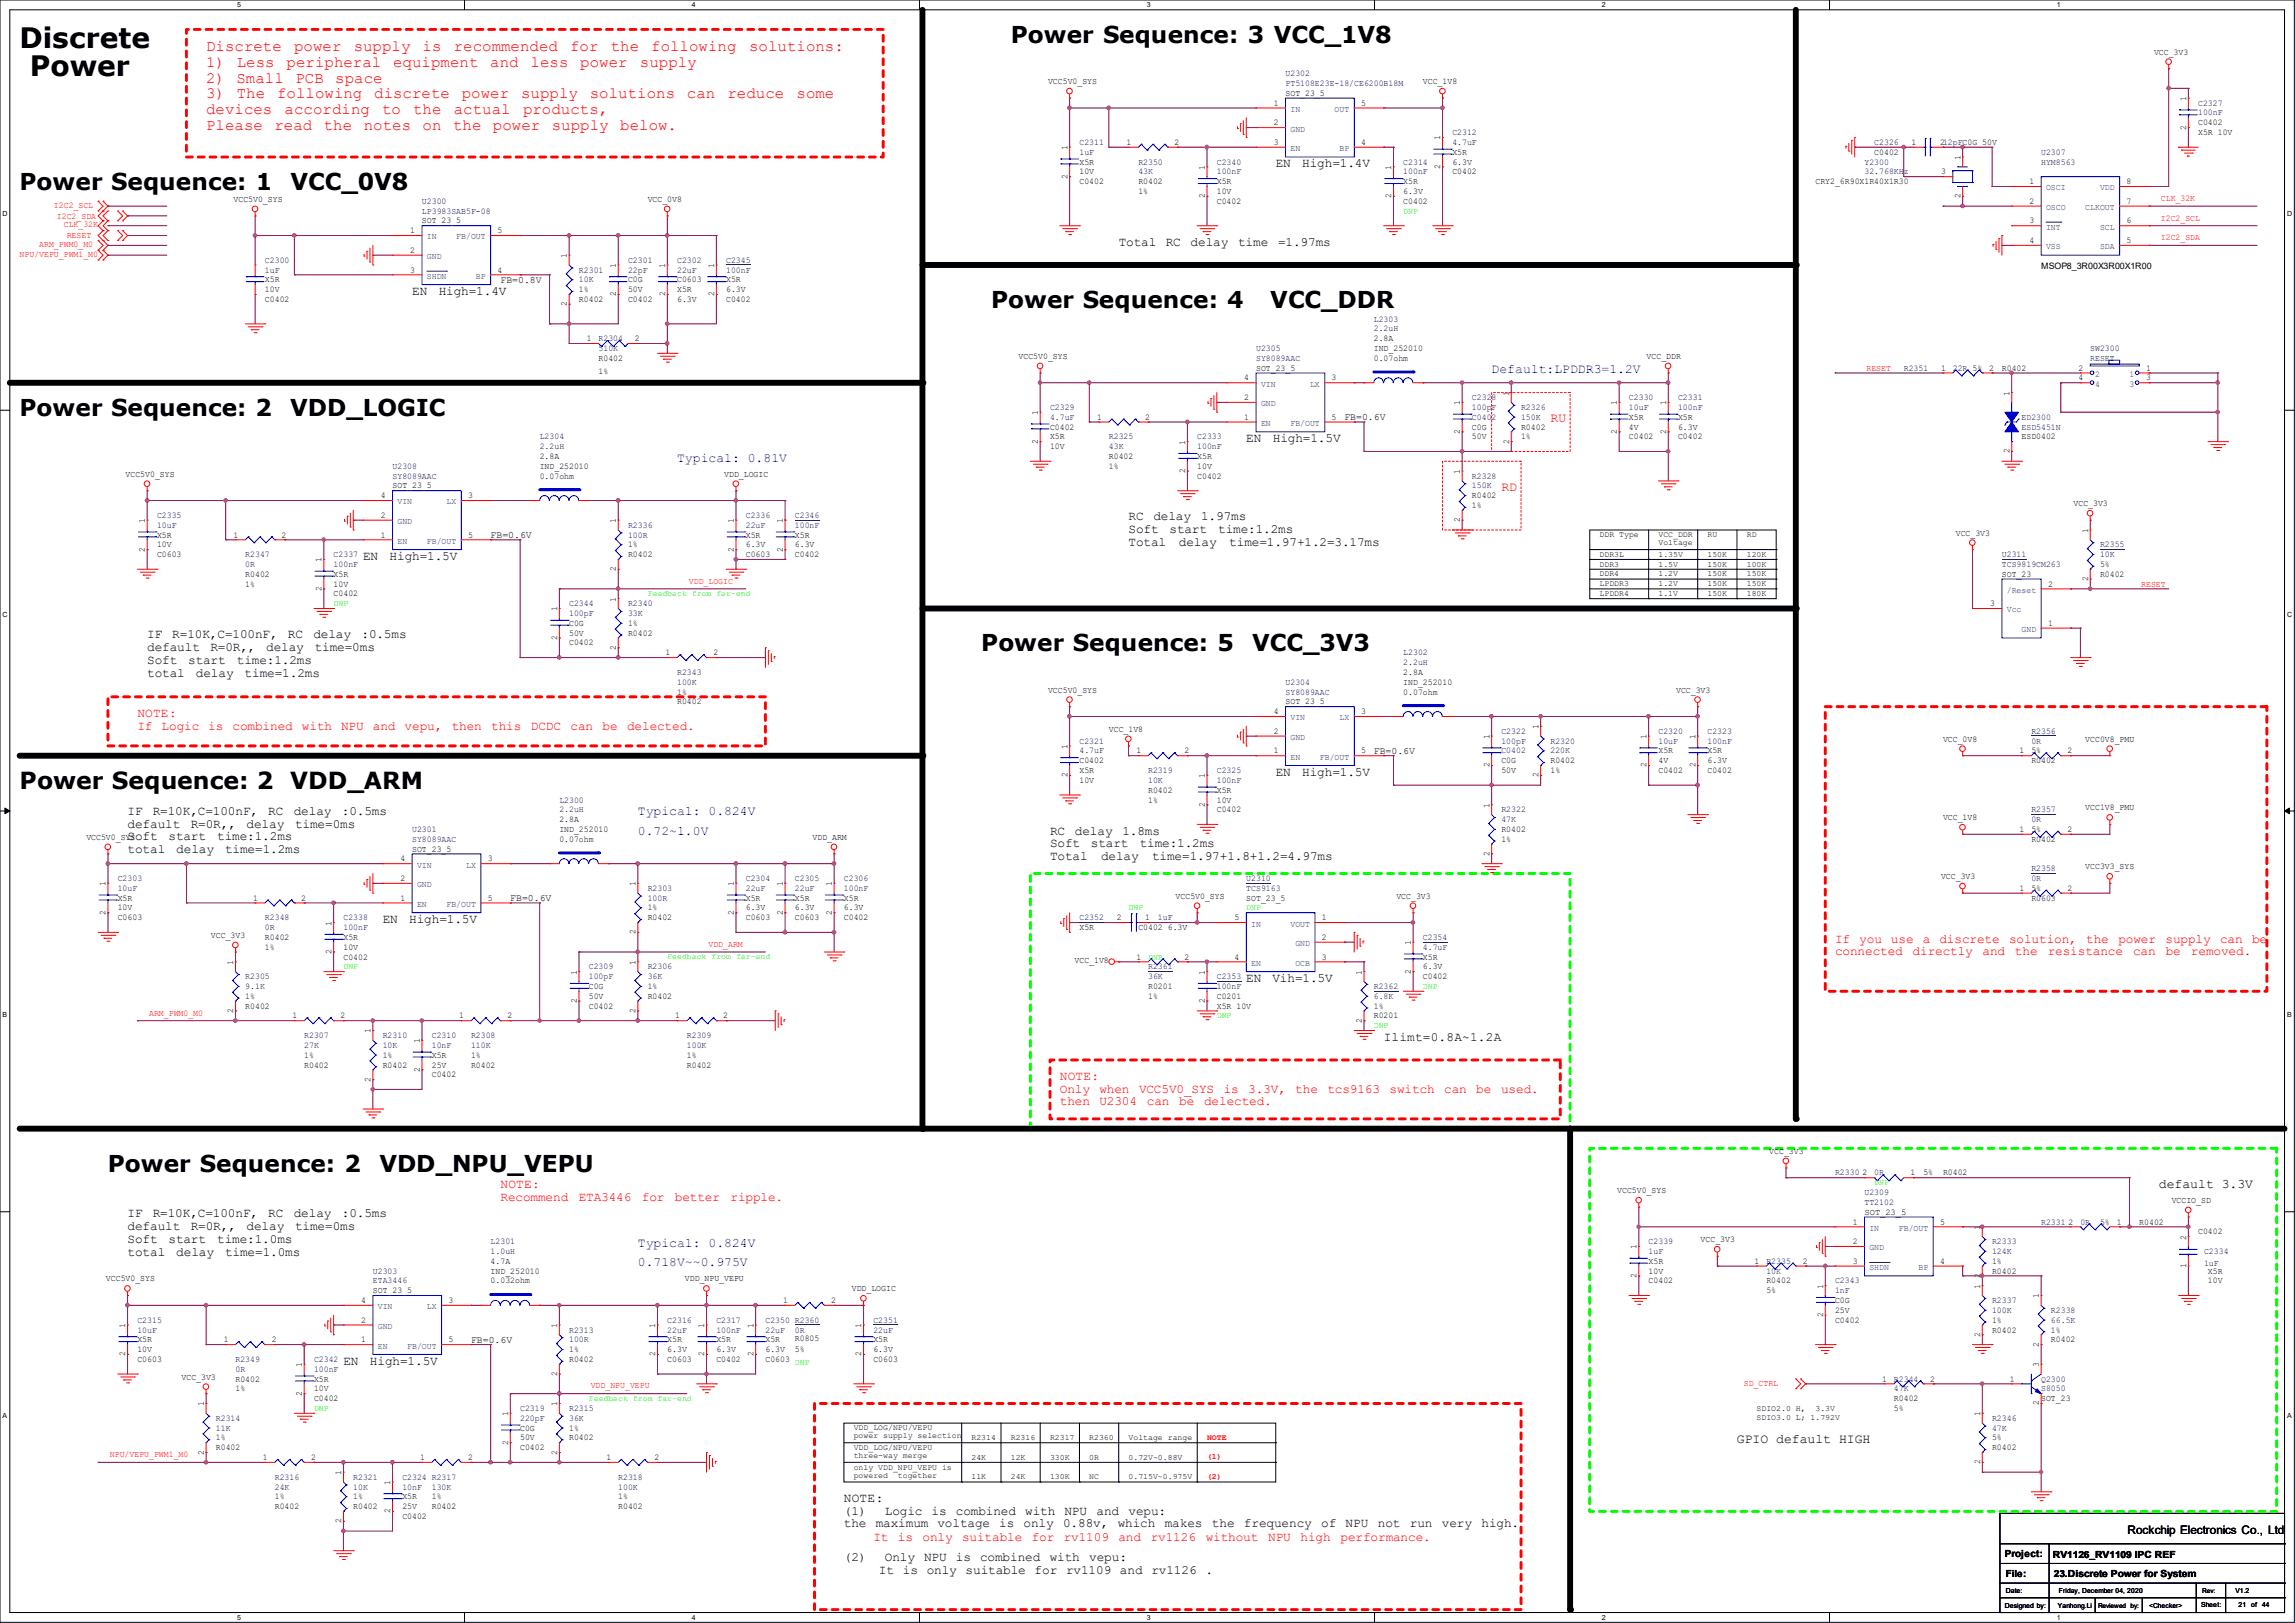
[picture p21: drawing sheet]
<svg xmlns="http://www.w3.org/2000/svg" width="297mm" height="210mm" viewBox="0 0 297 210" stroke-linecap="round" stroke-linejoin="round" font-family="sans-serif">
<defs><g id="words">
<g font-size="3.6">
<text x="2.5" y="6.2">Discrete</text>
<text x="3.9" y="9.9">Power</text>
</g>
<g font-size="3">
<text x="130.8" y="5.5">Power Sequence: 3 VCC_1V8</text>
<text x="2.5" y="24.6">Power Sequence: 1</text>
<text x="37.6" y="24.6">VCC_0V8</text>
<text x="128.3" y="39.8">Power Sequence: 4</text>
<text x="164.4" y="39.8">VCC_DDR</text>
<text x="2.5" y="53.8">Power Sequence: 2</text>
<text x="37.6" y="53.8">VDD_LOGIC</text>
<text x="127" y="84.3">Power Sequence: 5</text>
<text x="162" y="84.3">VCC_3V3</text>
<text x="2.5" y="102.1">Power Sequence: 2</text>
<text x="37.6" y="102.1">VDD_ARM</text>
<text x="14" y="151.6">Power Sequence: 2</text>
<text x="49.1" y="151.6">VDD_NPU_VEPU</text>
</g>
<g font-size="2" fill="#f00">
<text x="26.7" y="6.6">Discrete</text>
<text x="26.7" y="8.7">1)</text>
<text x="26.7" y="10.7">2)</text>
<text x="30.6" y="10.7">Small</text>
<text x="30.7" y="8.7">Less</text>
<text x="37.1" y="8.7">peripheral</text>
<text x="38" y="6.6">power</text>
<text x="38.2" y="10.7">PCB</text>
<text x="43.4" y="10.7">space</text>
<text x="45.8" y="6.6">supply</text>
<text x="50.9" y="8.7">equipment</text>
<text x="54.7" y="6.6">is</text>
<text x="58.7" y="6.6">recommended</text>
<text x="63.5" y="8.7">and</text>
<text x="68.7" y="8.7">less</text>
<text x="73.8" y="6.6">for</text>
<text x="75.1" y="8.7">power</text>
<text x="79" y="6.6">the</text>
<text x="82.8" y="8.7">supply</text>
<text x="84.3" y="6.6">following</text>
<text x="96.9" y="6.6">solutions:</text>
<text x="26.7" y="12.7">3)</text>
<text x="26.7" y="14.8">devices</text>
<text x="26.7" y="16.8">Please</text>
<text x="30.7" y="12.7">The</text>
<text x="35.5" y="16.8">read</text>
<text x="35.9" y="12.7">following</text>
<text x="36.8" y="14.8">according</text>
<text x="41.9" y="16.8">the</text>
<text x="47.1" y="16.8">notes</text>
<text x="48.4" y="12.7">discrete</text>
<text x="49.4" y="14.8">to</text>
<text x="53.5" y="14.8">the</text>
<text x="54.7" y="16.8">on</text>
<text x="58.6" y="16.8">the</text>
<text x="58.7" y="14.8">actual</text>
<text x="59.8" y="12.7">power</text>
<text x="63.8" y="16.8">power</text>
<text x="67.4" y="12.7">supply</text>
<text x="67.7" y="14.8">products,</text>
<text x="71.4" y="16.8">supply</text>
<text x="76.3" y="12.7">solutions</text>
<text x="80.3" y="16.8">below.</text>
<text x="88.9" y="12.7">can</text>
<text x="94.2" y="12.7">reduce</text>
<text x="103.1" y="12.7">some</text>
</g>
<g font-size="1.7">
<text x="165.1" y="21.6">EN</text>
<text x="168.5" y="21.6">High=1.4V</text>
<text x="144.8" y="31.8">Total</text>
<text x="150.9" y="31.8">RC</text>
<text x="154.1" y="31.8">delay</text>
<text x="160.2" y="31.8">time</text>
<text x="165.4" y="31.8">=1.97ms</text>
<text x="53.3" y="38.1">EN</text>
<text x="56.8" y="38.1">High=1.4V</text>
<text x="161.3" y="57.2">EN</text>
<text x="164.7" y="57.2">High=1.5V</text>
<text x="146" y="67.4">RC</text>
<text x="146" y="69">Soft</text>
<text x="146" y="70.7">Total</text>
<text x="149.3" y="67.4">delay</text>
<text x="151.3" y="69">start</text>
<text x="152.6" y="70.7">delay</text>
<text x="155.4" y="67.4">1.97ms</text>
<text x="157.7" y="69">time:1.2ms</text>
<text x="159.1" y="70.7">time=1.97+1.2=3.17ms</text>
<text x="47" y="72.4">EN</text>
<text x="50.4" y="72.4">High=1.5V</text>
<text x="19" y="82.6">IF</text>
<text x="22.3" y="82.6">R=10K,C=100nF,</text>
<text x="37.3" y="82.6">RC</text>
<text x="40.6" y="82.6">delay</text>
<text x="46.8" y="82.6">:0.5ms</text>
<text x="19" y="84.2">default</text>
<text x="19" y="85.9">Soft</text>
<text x="19" y="87.5">total</text>
<text x="24.3" y="85.9">start</text>
<text x="25.4" y="87.5">delay</text>
<text x="27.2" y="84.2">R=0R,,</text>
<text x="30.7" y="85.9">time:1.2ms</text>
<text x="31.7" y="87.5">time=1.2ms</text>
<text x="34.5" y="84.2">delay</text>
<text x="40.7" y="84.2">time=0ms</text>
<text x="165.1" y="100.4">EN</text>
<text x="168.5" y="100.4">High=1.5V</text>
<text x="16.5" y="105.5">IF</text>
<text x="16.5" y="107.1">default</text>
<text x="19.8" y="105.5">R=10K,C=100nF,</text>
<text x="24.7" y="107.1">R=0R,,</text>
<text x="31.9" y="107.1">delay</text>
<text x="34.7" y="105.5">RC</text>
<text x="38" y="105.5">delay</text>
<text x="38.2" y="107.1">time=0ms</text>
<text x="44.2" y="105.5">:0.5ms</text>
<text x="135.9" y="108">RC</text>
<text x="139.1" y="108">delay</text>
<text x="145.3" y="108">1.8ms</text>
<text x="16.5" y="108.8">Soft</text>
<text x="16.5" y="110.4">total</text>
<text x="21.8" y="108.8">start</text>
<text x="22.8" y="110.4">delay</text>
<text x="28.1" y="108.8">time:1.2ms</text>
<text x="29.1" y="110.4">time=1.2ms</text>
<text x="135.9" y="109.6">Soft</text>
<text x="135.9" y="111.3">Total</text>
<text x="141.2" y="109.6">start</text>
<text x="142.5" y="111.3">delay</text>
<text x="147.5" y="109.6">time:1.2ms</text>
<text x="149.1" y="111.3">time=1.97+1.8+1.2=4.97ms</text>
<text x="49.5" y="119.4">EN</text>
<text x="53" y="119.4">High=1.5V</text>
<text x="161.3" y="127">EN</text>
<text x="164.7" y="127">Vih=1.5V</text>
<text x="179.1" y="134.7">Ilimt=0.8A~1.2A</text>
<text x="279.4" y="153.7">default 3.3V</text>
<text x="16.5" y="157.5">IF</text>
<text x="16.5" y="159.2">default</text>
<text x="16.5" y="160.8">Soft</text>
<text x="19.8" y="157.5">R=10K,C=100nF,</text>
<text x="21.8" y="160.8">start</text>
<text x="24.7" y="159.2">R=0R,,</text>
<text x="28.1" y="160.8">time:1.0ms</text>
<text x="31.9" y="159.2">delay</text>
<text x="34.7" y="157.5">RC</text>
<text x="38" y="157.5">delay</text>
<text x="38.2" y="159.2">time=0ms</text>
<text x="44.2" y="157.5">:0.5ms</text>
<text x="16.5" y="162.5">total</text>
<text x="22.8" y="162.5">delay</text>
<text x="29.1" y="162.5">time=1.0ms</text>
<text x="44.4" y="176.6">EN</text>
<text x="47.9" y="176.6">High=1.5V</text>
<text x="224.8" y="186.7">GPIO default HIGH</text>
<text x="109.2" y="194.4">NOTE:</text>
<text x="109.2" y="196">(1)</text>
<text x="109.2" y="197.7">the</text>
<text x="113.3" y="197.7">maximum</text>
<text x="114.5" y="196">Logic</text>
<text x="120.6" y="196">is</text>
<text x="121.3" y="197.7">voltage</text>
<text x="123.7" y="196">combined</text>
<text x="129.3" y="197.7">is</text>
<text x="132.5" y="197.7">only</text>
<text x="132.7" y="196">with</text>
<text x="137.6" y="197.7">0.88v,</text>
<text x="137.7" y="196">NPU</text>
<text x="141.9" y="196">and</text>
<text x="144.6" y="197.7">which</text>
<text x="146.1" y="196">vepu:</text>
<text x="150.7" y="197.7">makes</text>
<text x="156.8" y="197.7">the</text>
<text x="161" y="197.7">frequency</text>
<text x="171" y="197.7">of</text>
<text x="174.2" y="197.7">NPU</text>
<text x="178.3" y="197.7">not</text>
<text x="182.5" y="197.7">run</text>
<text x="186.6" y="197.7">very</text>
<text x="191.7" y="197.7">high.</text>
<text x="109.2" y="202">(2)</text>
<text x="113.7" y="203.6">It is only suitable for rv1109 and rv1126 .</text>
<text x="114.5" y="202">Only</text>
<text x="119.6" y="202">NPU</text>
<text x="123.7" y="202">is</text>
<text x="126.8" y="202">combined</text>
<text x="135.8" y="202">with</text>
<text x="141" y="202">vepu:</text>
</g>
<g font-size="1.7" fill="#00f">
<text x="193" y="48.3">Default:LPDDR3=1.2V</text>
<text x="87.6" y="59.7">Typical: 0.81V</text>
<text x="82.5" y="105.5">Typical: 0.824V</text>
<text x="82.5" y="108">0.72~1.0V</text>
<text x="82.5" y="161.3">Typical: 0.824V</text>
<text x="82.5" y="163.9">0.718V~~0.975V</text>
</g>
<g font-size="1.7" fill="#f00">
<text x="200.7" y="54.7">RU</text>
<text x="194.3" y="63.5">RD</text>
<text x="17.8" y="92.8">NOTE:</text>
<text x="17.8" y="94.4">If</text>
<text x="20.9" y="94.4">Logic</text>
<text x="27" y="94.4">is</text>
<text x="30.1" y="94.4">combined</text>
<text x="39.1" y="94.4">with NPU</text>
<text x="48.3" y="94.4">and</text>
<text x="52.4" y="94.4">vepu,</text>
<text x="58.5" y="94.4">then</text>
<text x="63.6" y="94.4">this</text>
<text x="68.7" y="94.4">DCDC</text>
<text x="73.8" y="94.4">can</text>
<text x="78" y="94.4">be</text>
<text x="81.2" y="94.4">delected.</text>
<text x="237.5" y="122">If</text>
<text x="237.5" y="123.6">connected</text>
<text x="240.6" y="122">you</text>
<text x="244.7" y="122">use</text>
<text x="247.5" y="123.6">directly</text>
<text x="248.8" y="122">a</text>
<text x="251" y="122">discrete</text>
<text x="256.6" y="123.6">and</text>
<text x="260" y="122">solution,</text>
<text x="260.8" y="123.6">the</text>
<text x="265" y="123.6">resistance</text>
<text x="270" y="122">the</text>
<text x="274.2" y="122">power</text>
<text x="276.1" y="123.6">can</text>
<text x="280.2" y="122">supply</text>
<text x="280.3" y="123.6">be</text>
<text x="283.6" y="123.6">removed.</text>
<text x="287.3" y="122">can</text>
<text x="291.5" y="122">be</text>
<text x="137.2" y="139.7">NOTE:</text>
<text x="137.2" y="141.4">Only</text>
<text x="137.2" y="143">then</text>
<text x="142.3" y="141.4">when</text>
<text x="142.3" y="143">U2304</text>
<text x="147.4" y="141.4">VCC5V0_SYS</text>
<text x="148.4" y="143">can</text>
<text x="152.6" y="143">be</text>
<text x="155.8" y="143">delected.</text>
<text x="158.4" y="141.4">is</text>
<text x="161.5" y="141.4">3.3V,</text>
<text x="167.6" y="141.4">the</text>
<text x="171.8" y="141.4">tcs9163</text>
<text x="179.8" y="141.4">switch</text>
<text x="186.9" y="141.4">can</text>
<text x="191" y="141.4">be</text>
<text x="194.3" y="141.4">used.</text>
<text x="64.8" y="153.7">NOTE:</text>
<text x="64.8" y="155.4">Recommend</text>
<text x="74.9" y="155.4">ETA3446</text>
<text x="83.1" y="155.4">for</text>
<text x="87.3" y="155.4">better</text>
<text x="94.5" y="155.4">ripple.</text>
<text x="113" y="199.4">It</text>
<text x="116.2" y="199.4">is</text>
<text x="119.4" y="199.4">only</text>
<text x="124.5" y="199.4">suitable</text>
<text x="133.5" y="199.4">for</text>
<text x="137.7" y="199.4">rv1109</text>
<text x="144.7" y="199.4">and</text>
<text x="148.9" y="199.4">rv1126</text>
<text x="156" y="199.4">without</text>
<text x="164.1" y="199.4">NPU</text>
<text x="168.3" y="199.4">high</text>
<text x="173.5" y="199.4">performance.</text>
</g>
<text font-size="1.5" x="275.3" y="198.5">Rockchip Electronics Co., Ltd</text>
<g font-size="1.3">
<text x="64.8" y="36.6">FB=0.8V</text>
<text x="174" y="54.4">FB=0.6V</text>
<text x="63.5" y="69.6">FB=0.6V</text>
<text x="177.8" y="97.6">FB=0.6V</text>
<text x="66" y="116.6">FB=0.6V</text>
<text x="61" y="173.8">FB=0.6V</text>
<text x="259.5" y="201.5">Project:</text>
<text x="265.7" y="201.6">RV1126_RV1109 IPC REF</text>
<text x="259.6" y="204">File:</text>
<text x="265.8" y="204.1">23.Discrete Power for System</text>
</g>
<g font-size="1.1">
<text x="135.6" y="10.9">VCC5V0_SYS</text>
<text x="184.1" y="10.9">VCC_1V8</text>
<text x="278.8" y="7.1">VCC_3V3</text>
<text x="164.8" y="13.7">1</text>
<text x="164.8" y="16.2">2</text>
<text x="166.4" y="12.4">SOT_23_5</text>
<text x="176.1" y="13.7">5</text>
<text x="282.9" y="16.8" transform="rotate(-90 282.9 16.8)">2</text>
<text x="282.9" y="13.1" transform="rotate(-90 282.9 13.1)">1</text>
<text x="284.5" y="16.2">C0402</text>
<text x="284.5" y="17.5">X5R 10V</text>
<text x="138.1" y="23.1" transform="rotate(-90 138.1 23.1)">2</text>
<text x="138.1" y="19.4" transform="rotate(-90 138.1 19.4)">1</text>
<text x="139.7" y="23.8">C0402</text>
<text x="139.7" y="21.3">X5R</text>
<text x="139.7" y="22.6">10V</text>
<text x="145.8" y="18.8">1</text>
<text x="147.3" y="23.8">R0402</text>
<text x="152" y="18.8">2</text>
<text x="155.9" y="22" transform="rotate(-90 155.9 22)">1</text>
<text x="157.5" y="23.8">X5R</text>
<text x="164.8" y="18.8">3</text>
<text x="176.1" y="18.8">4</text>
<text x="180" y="22" transform="rotate(-90 180 22)">1</text>
<text x="181.6" y="23.8">X5R</text>
<text x="186.4" y="21.8" transform="rotate(-90 186.4 21.8)">2</text>
<text x="186.4" y="18.2" transform="rotate(-90 186.4 18.2)">1</text>
<text x="188" y="22.6">C0402</text>
<text x="188" y="20">X5R</text>
<text x="188" y="21.3">6.3V</text>
<text x="234.9" y="23.8">CRY2_6R90X1R40X1R30</text>
<text x="242.6" y="20">C0402</text>
<text x="247.4" y="18.8">1</text>
<text x="251.1" y="18.8">212pFC0G 50V</text>
<text x="251.2" y="22.6">3</text>
<text x="253.7" y="20.7" transform="rotate(-90 253.7 20.7)">1</text>
<text x="262.6" y="23.8">1</text>
<text x="275.2" y="23.8">8</text>
<text x="30.2" y="26.1">VCC5V0_SYS</text>
<text x="54.6" y="28.9">SOT_23_5</text>
<text x="83.8" y="26.1">VCC_0V8</text>
<text x="147.3" y="25.1">1%</text>
<text x="155.9" y="25.7" transform="rotate(-90 155.9 25.7)">2</text>
<text x="157.5" y="26.4">C0402</text>
<text x="157.5" y="25.1">10V</text>
<text x="180" y="25.7" transform="rotate(-90 180 25.7)">2</text>
<text x="181.6" y="26.4">C0402</text>
<text x="181.6" y="25.1">6.3V</text>
<text x="253.7" y="25.7" transform="rotate(-90 253.7 25.7)">2</text>
<text x="262.6" y="26.4">2</text>
<text x="262.6" y="28.9">3</text>
<text x="275.2" y="28.9">6</text>
<text x="275.2" y="26.4">7</text>
<text x="53.1" y="30.2">1</text>
<text x="53.1" y="32.7">2</text>
<text x="53.1" y="35.3">3</text>
<text x="64.4" y="35.3">4</text>
<text x="64.4" y="30.2">5</text>
<text x="73.4" y="33.4" transform="rotate(-90 73.4 33.4)">1</text>
<text x="79.7" y="34.7" transform="rotate(-90 79.7 34.7)">1</text>
<text x="86.1" y="34.7" transform="rotate(-90 86.1 34.7)">1</text>
<text x="92.4" y="34.7" transform="rotate(-90 92.4 34.7)">1</text>
<text x="262.6" y="31.5">4</text>
<text x="264.2" y="34.8">MSOP8_3R00X3R00X1R00</text>
<text x="275.2" y="31.5">5</text>
<text x="34.3" y="39.1">C0402</text>
<text x="34.3" y="37.8">10V</text>
<text x="34.3" y="36.5">X5R</text>
<text x="73.4" y="39.6" transform="rotate(-90 73.4 39.6)">2</text>
<text x="74.9" y="39.1">R0402</text>
<text x="74.9" y="37.8">1%</text>
<text x="79.7" y="38.4" transform="rotate(-90 79.7 38.4)">2</text>
<text x="81.3" y="39.1">C0402</text>
<text x="81.3" y="36.5">C0G</text>
<text x="81.3" y="37.8">50V</text>
<text x="86.1" y="38.4" transform="rotate(-90 86.1 38.4)">2</text>
<text x="87.6" y="36.5">C0603</text>
<text x="87.6" y="37.8">X5R</text>
<text x="87.6" y="39.1">6.3V</text>
<text x="92.4" y="38.4" transform="rotate(-90 92.4 38.4)">2</text>
<text x="94" y="39.1">C0402</text>
<text x="94" y="36.5">X5R</text>
<text x="94" y="37.8">6.3V</text>
<text x="75.9" y="44.2">1</text>
<text x="77.5" y="46.7">R0402</text>
<text x="82.2" y="44.2">2</text>
<text x="131.8" y="46.4">VCC5V0_SYS</text>
<text x="162.6" y="48">SOT_23_5</text>
<text x="177.8" y="45.4">IND_252010</text>
<text x="177.8" y="44.2">2.8A</text>
<text x="177.8" y="46.7">0.07ohm</text>
<text x="213.1" y="46.4">VCC_DDR</text>
<text x="251.2" y="48">1</text>
<text x="257.4" y="48">2</text>
<text x="259.1" y="48">R0402</text>
<text x="269" y="48">2</text>
<text x="277.7" y="48">1</text>
<text x="77.5" y="48.3">1%</text>
<text x="134.3" y="53.7" transform="rotate(-90 134.3 53.7)">1</text>
<text x="161" y="51.8">2</text>
<text x="161" y="49.2">4</text>
<text x="172.3" y="49.2">3</text>
<text x="188.9" y="52.5" transform="rotate(-90 188.9 52.5)">1</text>
<text x="195.3" y="51.2" transform="rotate(-90 195.3 51.2)">1</text>
<text x="209.3" y="52.5" transform="rotate(-90 209.3 52.5)">1</text>
<text x="215.6" y="52.5" transform="rotate(-90 215.6 52.5)">1</text>
<text x="260.1" y="51.2" transform="rotate(-90 260.1 51.2)">1</text>
<text x="269" y="49.2">4</text>
<text x="277.7" y="49.2">3</text>
<text x="69.8" y="59.4">2.8A</text>
<text x="134.3" y="57.4" transform="rotate(-90 134.3 57.4)">2</text>
<text x="135.9" y="55.6">C0402</text>
<text x="135.9" y="56.9">X5R</text>
<text x="135.9" y="58.1">10V</text>
<text x="142" y="54.3">1</text>
<text x="143.5" y="59.4">R0402</text>
<text x="148.2" y="54.3">2</text>
<text x="153.4" y="57.5" transform="rotate(-90 153.4 57.5)">1</text>
<text x="154.9" y="59.4">X5R</text>
<text x="161" y="54.3">1</text>
<text x="172.3" y="54.3">5</text>
<text x="188.9" y="56.1" transform="rotate(-90 188.9 56.1)">2</text>
<text x="190.5" y="55.6">C0G</text>
<text x="190.5" y="56.9">50V</text>
<text x="195.3" y="57.4" transform="rotate(-90 195.3 57.4)">2</text>
<text x="196.8" y="55.6">R0402</text>
<text x="196.8" y="56.9">1%</text>
<text x="209.3" y="56.1" transform="rotate(-90 209.3 56.1)">2</text>
<text x="210.8" y="56.9">C0402</text>
<text x="210.8" y="54.3">X5R</text>
<text x="210.8" y="55.6">4V</text>
<text x="215.6" y="56.1" transform="rotate(-90 215.6 56.1)">2</text>
<text x="217.2" y="56.9">C0402</text>
<text x="217.2" y="54.3">X5R</text>
<text x="217.2" y="55.6">6.3V</text>
<text x="260.1" y="58.7" transform="rotate(-90 260.1 58.7)">2</text>
<text x="261.6" y="56.9">ESD0402</text>
<text x="16.3" y="61.7">VCC5V0_SYS</text>
<text x="49.3" y="64.5">4</text>
<text x="50.8" y="63.2">SOT_23_5</text>
<text x="60.6" y="64.5">3</text>
<text x="69.8" y="60.7">IND_252010</text>
<text x="69.8" y="61.9">0.07ohm</text>
<text x="93.7" y="61.7">VDD_LOGIC</text>
<text x="143.5" y="60.7">1%</text>
<text x="153.4" y="61.2" transform="rotate(-90 153.4 61.2)">2</text>
<text x="154.9" y="61.9">C0402</text>
<text x="154.9" y="60.7">10V</text>
<text x="188.9" y="61.3" transform="rotate(-90 188.9 61.3)">1</text>
<text x="190.5" y="64.5">R0402</text>
<text x="190.5" y="65.7">1%</text>
<text x="268.3" y="65.5">VCC_3V3</text>
<text x="18.8" y="71.4" transform="rotate(-90 18.8 71.4)">2</text>
<text x="18.8" y="67.7" transform="rotate(-90 18.8 67.7)">1</text>
<text x="20.3" y="69.6">X5R</text>
<text x="20.3" y="70.8">10V</text>
<text x="30.2" y="69.6">1</text>
<text x="36.4" y="69.6">2</text>
<text x="49.3" y="69.6">1</text>
<text x="49.3" y="67">2</text>
<text x="60.6" y="69.6">5</text>
<text x="79.7" y="67.7" transform="rotate(-90 79.7 67.7)">1</text>
<text x="81.3" y="70.8">1%</text>
<text x="95" y="71.4" transform="rotate(-90 95 71.4)">2</text>
<text x="95" y="67.7" transform="rotate(-90 95 67.7)">1</text>
<text x="96.5" y="69.6">X5R</text>
<text x="96.5" y="70.8">6.3V</text>
<text x="101.3" y="71.4" transform="rotate(-90 101.3 71.4)">2</text>
<text x="101.3" y="67.7" transform="rotate(-90 101.3 67.7)">1</text>
<text x="102.9" y="69.6">X5R</text>
<text x="102.9" y="70.8">6.3V</text>
<text x="188.9" y="67.6" transform="rotate(-90 188.9 67.6)">2</text>
<text x="207" y="69.5">DDR Type</text>
<text x="214.6" y="70.6">Voltage</text>
<text x="214.6" y="69.5">VCC_DDR</text>
<text x="221" y="69.5">RU</text>
<text x="226.1" y="69.5">RD</text>
<text x="253.1" y="69.3">VCC_3V3</text>
<text x="270.2" y="69" transform="rotate(-90 270.2 69)">1</text>
<text x="20.3" y="72.1">C0603</text>
<text x="31.7" y="74.6">R0402</text>
<text x="31.7" y="75.9">1%</text>
<text x="41.6" y="76.5" transform="rotate(-90 41.6 76.5)">2</text>
<text x="41.6" y="72.8" transform="rotate(-90 41.6 72.8)">1</text>
<text x="43.2" y="77.2">C0402</text>
<text x="43.2" y="74.6">X5R</text>
<text x="43.2" y="75.9">10V</text>
<text x="79.7" y="77.9" transform="rotate(-90 79.7 77.9)">1</text>
<text x="79.7" y="73.9" transform="rotate(-90 79.7 73.9)">2</text>
<text x="81.3" y="72.1">R0402</text>
<text x="96.5" y="72.1">C0603</text>
<text x="102.9" y="72.1">C0402</text>
<text x="207" y="72.1">DDR3L</text>
<text x="207" y="73.3">DDR3</text>
<text x="207" y="74.6">DDR4</text>
<text x="207" y="75.9">LPDDR3</text>
<text x="207" y="77.1">LPDDR4</text>
<text x="214.6" y="72.1">1.35V</text>
<text x="214.6" y="73.3">1.5V</text>
<text x="214.6" y="74.6">1.2V</text>
<text x="214.6" y="75.9">1.2V</text>
<text x="214.6" y="77.1">1.1V</text>
<text x="221" y="72.1">150K</text>
<text x="221" y="74.6">150K</text>
<text x="221" y="75.9">150K</text>
<text x="221" y="77.1">150K</text>
<text x="221" y="73.3">150K</text>
<text x="226.1" y="73.3">100K</text>
<text x="226.1" y="74.6">150K</text>
<text x="226.1" y="77.1">180K</text>
<text x="226.1" y="75.9">150K</text>
<text x="226.1" y="72.1">120K</text>
<text x="259.1" y="74.6">SOT_23</text>
<text x="265" y="75.9">2</text>
<text x="270.2" y="75.2" transform="rotate(-90 270.2 75.2)">2</text>
<text x="271.8" y="74.6">R0402</text>
<text x="271.8" y="73.4">5%</text>
<text x="72.1" y="82.8" transform="rotate(-90 72.1 82.8)">2</text>
<text x="72.1" y="79.1" transform="rotate(-90 72.1 79.1)">1</text>
<text x="73.7" y="83.5">C0402</text>
<text x="73.7" y="81">C0G</text>
<text x="73.7" y="82.3">50V</text>
<text x="81.3" y="82.3">R0402</text>
<text x="81.3" y="81">1%</text>
<text x="257.6" y="78.4">3</text>
<text x="265" y="81">1</text>
<text x="79.7" y="84.1" transform="rotate(-90 79.7 84.1)">2</text>
<text x="86.1" y="84.8">1</text>
<text x="87.6" y="89.9">1%</text>
<text x="92.3" y="84.8">2</text>
<text x="135.6" y="89.6">VCC5V0_SYS</text>
<text x="181.6" y="88.6">IND_252010</text>
<text x="181.6" y="87.3">2.8A</text>
<text x="181.6" y="89.9">0.07ohm</text>
<text x="216.9" y="89.6">VCC_3V3</text>
<text x="87.6" y="91.1">R0402</text>
<text x="143.5" y="94.7">VCC_1V8</text>
<text x="164.8" y="95">2</text>
<text x="164.8" y="92.4">4</text>
<text x="166.4" y="91.1">SOT_23_5</text>
<text x="176.1" y="92.4">3</text>
<text x="192.7" y="95.6" transform="rotate(-90 192.7 95.6)">1</text>
<text x="199.1" y="94.4" transform="rotate(-90 199.1 94.4)">1</text>
<text x="213.1" y="95.6" transform="rotate(-90 213.1 95.6)">1</text>
<text x="219.4" y="95.6" transform="rotate(-90 219.4 95.6)">1</text>
<text x="251.5" y="96">VCC_0V8</text>
<text x="269.9" y="96">VCC0V8_PMU</text>
<text x="138.1" y="100.6" transform="rotate(-90 138.1 100.6)">2</text>
<text x="138.1" y="96.9" transform="rotate(-90 138.1 96.9)">1</text>
<text x="139.7" y="98.8">C0402</text>
<text x="139.7" y="100">X5R</text>
<text x="139.7" y="101.3">10V</text>
<text x="147.1" y="97.5">1</text>
<text x="153.3" y="97.5">2</text>
<text x="155.9" y="100.7" transform="rotate(-90 155.9 100.7)">1</text>
<text x="164.8" y="97.5">1</text>
<text x="176.1" y="97.5">5</text>
<text x="192.7" y="99.3" transform="rotate(-90 192.7 99.3)">2</text>
<text x="194.3" y="98.8">C0G</text>
<text x="194.3" y="100">50V</text>
<text x="199.1" y="100.6" transform="rotate(-90 199.1 100.6)">2</text>
<text x="200.7" y="98.8">R0402</text>
<text x="200.7" y="100">1%</text>
<text x="213.1" y="99.3" transform="rotate(-90 213.1 99.3)">2</text>
<text x="214.6" y="100">C0402</text>
<text x="214.6" y="97.5">X5R</text>
<text x="214.6" y="98.8">4V</text>
<text x="219.4" y="99.3" transform="rotate(-90 219.4 99.3)">2</text>
<text x="221" y="100">C0402</text>
<text x="221" y="97.5">X5R</text>
<text x="221" y="98.8">6.3V</text>
<text x="261.4" y="97.5">1</text>
<text x="262.9" y="98.8">R0402</text>
<text x="262.9" y="97.5">5%</text>
<text x="267.6" y="97.5">2</text>
<text x="72.4" y="107.7">IND_252010</text>
<text x="72.4" y="106.4">2.8A</text>
<text x="148.6" y="102.6">R0402</text>
<text x="148.6" y="103.8">1%</text>
<text x="155.9" y="104.4" transform="rotate(-90 155.9 104.4)">2</text>
<text x="157.5" y="105.1">C0402</text>
<text x="157.5" y="102.6">X5R</text>
<text x="157.5" y="103.8">10V</text>
<text x="192.7" y="104.5" transform="rotate(-90 192.7 104.5)">1</text>
<text x="194.3" y="107.7">R0402</text>
<text x="251.5" y="106.1">VCC_1V8</text>
<text x="261.4" y="107.7">1</text>
<text x="262.9" y="107.7">5%</text>
<text x="267.6" y="107.7">2</text>
<text x="269.9" y="104.9">VCC1V8_PMU</text>
<text x="11.2" y="108.7">VCC5V0_SYS</text>
<text x="51.8" y="111.5">4</text>
<text x="53.3" y="110.2">SOT_23_5</text>
<text x="63.1" y="111.5">3</text>
<text x="72.4" y="108.9">0.07ohm</text>
<text x="105.2" y="108.7">VDD_ARM</text>
<text x="192.7" y="110.7" transform="rotate(-90 192.7 110.7)">2</text>
<text x="194.3" y="108.9">1%</text>
<text x="251.2" y="113.8">VCC_3V3</text>
<text x="262.9" y="108.9">R0402</text>
<text x="269.9" y="112.5">VCC3V3_SYS</text>
<text x="13.7" y="118.4" transform="rotate(-90 13.7 118.4)">2</text>
<text x="13.7" y="114.7" transform="rotate(-90 13.7 114.7)">1</text>
<text x="15.2" y="119.1">C0603</text>
<text x="15.2" y="116.5">X5R</text>
<text x="15.2" y="117.8">10V</text>
<text x="32.8" y="116.5">1</text>
<text x="39" y="116.5">2</text>
<text x="42.9" y="119.8" transform="rotate(-90 42.9 119.8)">1</text>
<text x="51.8" y="116.5">1</text>
<text x="51.8" y="114">2</text>
<text x="63.1" y="116.5">5</text>
<text x="82.3" y="114.7" transform="rotate(-90 82.3 114.7)">1</text>
<text x="83.8" y="119.1">R0402</text>
<text x="83.8" y="117.8">1%</text>
<text x="95" y="118.4" transform="rotate(-90 95 118.4)">2</text>
<text x="95" y="114.7" transform="rotate(-90 95 114.7)">1</text>
<text x="96.5" y="119.1">C0603</text>
<text x="96.5" y="116.5">X5R</text>
<text x="96.5" y="117.8">6.3V</text>
<text x="101.3" y="118.4" transform="rotate(-90 101.3 118.4)">2</text>
<text x="101.3" y="114.7" transform="rotate(-90 101.3 114.7)">1</text>
<text x="102.9" y="119.1">C0603</text>
<text x="102.9" y="116.5">X5R</text>
<text x="102.9" y="117.8">6.3V</text>
<text x="107.7" y="118.4" transform="rotate(-90 107.7 118.4)">2</text>
<text x="107.7" y="114.7" transform="rotate(-90 107.7 114.7)">1</text>
<text x="109.2" y="119.1">C0402</text>
<text x="109.2" y="116.5">X5R</text>
<text x="109.2" y="117.8">6.3V</text>
<text x="144.5" y="119.1">2</text>
<text x="148.2" y="119.1">1</text>
<text x="152.1" y="116.3">VCC5V0_SYS</text>
<text x="159.8" y="119.1">5</text>
<text x="161.3" y="116.5">SOT_23_5</text>
<text x="171.1" y="119.1">1</text>
<text x="180.7" y="116.3">VCC_3V3</text>
<text x="261.4" y="115.3">1</text>
<text x="262.9" y="116.5">R0603</text>
<text x="262.9" y="115.3">5%</text>
<text x="267.6" y="115.3">2</text>
<text x="27.3" y="121.4">VCC_3V3</text>
<text x="30.2" y="124.8" transform="rotate(-90 30.2 124.8)">1</text>
<text x="34.3" y="121.6">R0402</text>
<text x="34.3" y="122.9">1%</text>
<text x="42.9" y="123.4" transform="rotate(-90 42.9 123.4)">2</text>
<text x="44.4" y="124.2">C0402</text>
<text x="44.4" y="121.6">X5R</text>
<text x="44.4" y="122.9">10V</text>
<text x="82.3" y="124.8" transform="rotate(-90 82.3 124.8)">1</text>
<text x="82.3" y="120.9" transform="rotate(-90 82.3 120.9)">2</text>
<text x="139.1" y="124.7">VCC_1V8</text>
<text x="139.7" y="120.4">X5R</text>
<text x="147.1" y="124.2">1</text>
<text x="147.3" y="120.4">C0402</text>
<text x="151.1" y="120.4">6.3V</text>
<text x="153.3" y="124.2">2</text>
<text x="159.8" y="124.2">4</text>
<text x="171.1" y="124.2">3</text>
<text x="171.1" y="121.6">2</text>
<text x="182.6" y="126" transform="rotate(-90 182.6 126)">2</text>
<text x="182.6" y="122.3" transform="rotate(-90 182.6 122.3)">1</text>
<text x="184.1" y="124.2">X5R</text>
<text x="184.1" y="125.4">6.3V</text>
<text x="30.2" y="131.1" transform="rotate(-90 30.2 131.1)">2</text>
<text x="31.7" y="130.5">R0402</text>
<text x="31.7" y="129.2">1%</text>
<text x="37.8" y="131.8">1</text>
<text x="44.1" y="131.8">2</text>
<text x="59.4" y="131.8">1</text>
<text x="65.7" y="131.8">2</text>
<text x="74.6" y="129.8" transform="rotate(-90 74.6 129.8)">2</text>
<text x="74.6" y="126.1" transform="rotate(-90 74.6 126.1)">1</text>
<text x="76.2" y="130.5">C0402</text>
<text x="76.2" y="128">C0G</text>
<text x="76.2" y="129.2">50V</text>
<text x="82.3" y="131.1" transform="rotate(-90 82.3 131.1)">2</text>
<text x="83.8" y="129.2">R0402</text>
<text x="83.8" y="128">1%</text>
<text x="87.4" y="131.8">1</text>
<text x="93.6" y="131.8">2</text>
<text x="148.6" y="128">R0201</text>
<text x="148.6" y="129.2">1%</text>
<text x="155.9" y="129.8" transform="rotate(-90 155.9 129.8)">2</text>
<text x="155.9" y="126.1" transform="rotate(-90 155.9 126.1)">1</text>
<text x="157.5" y="129.2">C0201</text>
<text x="157.5" y="130.5">X5R 10V</text>
<text x="176.2" y="126.1" transform="rotate(-90 176.2 126.1)">1</text>
<text x="177.8" y="131.8">R0201</text>
<text x="177.8" y="130.5">1%</text>
<text x="184.1" y="126.7">C0402</text>
<text x="39.4" y="136.9">1%</text>
<text x="48" y="133.7" transform="rotate(-90 48 133.7)">1</text>
<text x="49.5" y="136.9">1%</text>
<text x="54.3" y="135" transform="rotate(-90 54.3 135)">1</text>
<text x="55.9" y="136.9">X5R</text>
<text x="61" y="136.9">1%</text>
<text x="88.9" y="136.9">1%</text>
<text x="176.2" y="132.3" transform="rotate(-90 176.2 132.3)">2</text>
<text x="39.4" y="138.1">R0402</text>
<text x="48" y="140" transform="rotate(-90 48 140)">2</text>
<text x="49.5" y="138.1">R0402</text>
<text x="54.3" y="138.7" transform="rotate(-90 54.3 138.7)">2</text>
<text x="55.9" y="139.4">C0402</text>
<text x="55.9" y="138.1">25V</text>
<text x="61" y="138.1">R0402</text>
<text x="88.9" y="138.1">R0402</text>
<text x="229" y="149.3">VCC_3V3</text>
<text x="209.3" y="154.4">VCC5V0_SYS</text>
<text x="241" y="152.1">2</text>
<text x="247.3" y="152.1">1</text>
<text x="248.9" y="152.1">5%</text>
<text x="251.5" y="152.1">R0402</text>
<text x="281" y="155.7">VCCIO_SD</text>
<text x="211.8" y="161.7" transform="rotate(-90 211.8 161.7)">1</text>
<text x="220.1" y="160.7">VCC_3V3</text>
<text x="239.8" y="158.5">1</text>
<text x="239.8" y="161">2</text>
<text x="241.3" y="157.2">SOT_23_5</text>
<text x="251.1" y="158.5">5</text>
<text x="256.3" y="159.1" transform="rotate(-90 256.3 159.1)">1</text>
<text x="267.7" y="158.5">2</text>
<text x="271.8" y="158.5">5%</text>
<text x="273.9" y="158.5">1</text>
<text x="276.9" y="158.5">R0402</text>
<text x="282.9" y="160.4" transform="rotate(-90 282.9 160.4)">2</text>
<text x="284.5" y="159.7">C0402</text>
<text x="13.7" y="165.8">VCC5V0_SYS</text>
<text x="48.3" y="167.3">SOT_23_5</text>
<text x="63.5" y="164.8">IND_252010</text>
<text x="63.5" y="163.5">4.7A</text>
<text x="63.5" y="166.1">0.032ohm</text>
<text x="88.6" y="165.8">VDD_NPU_VEPU</text>
<text x="110.2" y="167.1">VDD_LOGIC</text>
<text x="211.8" y="165.4" transform="rotate(-90 211.8 165.4)">2</text>
<text x="213.4" y="166.1">C0402</text>
<text x="213.4" y="163.5">X5R</text>
<text x="213.4" y="164.8">10V</text>
<text x="227.1" y="163.5">1</text>
<text x="228.6" y="166.1">R0402</text>
<text x="228.6" y="167.3">5%</text>
<text x="233.3" y="163.5">2</text>
<text x="235.9" y="166.8" transform="rotate(-90 235.9 166.8)">1</text>
<text x="239.8" y="163.5">3</text>
<text x="251.1" y="163.5">4</text>
<text x="256.3" y="166.8" transform="rotate(-90 256.3 166.8)">1</text>
<text x="256.3" y="165.4" transform="rotate(-90 256.3 165.4)">2</text>
<text x="257.8" y="164.8">R0402</text>
<text x="257.8" y="163.5">1%</text>
<text x="282.9" y="164.1" transform="rotate(-90 282.9 164.1)">1</text>
<text x="285.7" y="164.8">X5R</text>
<text x="285.7" y="166.1">10V</text>
<text x="16.2" y="171.8" transform="rotate(-90 16.2 171.8)">1</text>
<text x="17.8" y="173.7">X5R</text>
<text x="29" y="173.7">1</text>
<text x="35.2" y="173.7">2</text>
<text x="46.7" y="173.7">1</text>
<text x="46.7" y="171.2">2</text>
<text x="46.7" y="168.6">4</text>
<text x="58" y="168.6">3</text>
<text x="58" y="173.7">5</text>
<text x="72.1" y="171.8" transform="rotate(-90 72.1 171.8)">1</text>
<text x="84.8" y="171.8" transform="rotate(-90 84.8 171.8)">1</text>
<text x="86.4" y="173.7">X5R</text>
<text x="91.1" y="171.8" transform="rotate(-90 91.1 171.8)">1</text>
<text x="92.7" y="173.7">X5R</text>
<text x="97.5" y="171.8" transform="rotate(-90 97.5 171.8)">1</text>
<text x="99.1" y="173.7">X5R</text>
<text x="101.3" y="168.6">1</text>
<text x="102.9" y="173.6">R0805</text>
<text x="107.6" y="168.6">2</text>
<text x="111.5" y="171.8" transform="rotate(-90 111.5 171.8)">1</text>
<text x="113" y="173.7">X5R</text>
<text x="235.9" y="170.4" transform="rotate(-90 235.9 170.4)">2</text>
<text x="237.5" y="171.2">C0402</text>
<text x="237.5" y="168.6">C0G</text>
<text x="237.5" y="169.9">25V</text>
<text x="256.3" y="173" transform="rotate(-90 256.3 173)">2</text>
<text x="257.8" y="172.4">R0402</text>
<text x="257.8" y="171.2">1%</text>
<text x="263.9" y="168" transform="rotate(-90 263.9 168)">1</text>
<text x="265.4" y="173.7">R0402</text>
<text x="265.4" y="172.4">1%</text>
<text x="16.2" y="175.5" transform="rotate(-90 16.2 175.5)">2</text>
<text x="17.8" y="176.2">C0603</text>
<text x="17.8" y="175">10V</text>
<text x="23.5" y="178.5">VCC_3V3</text>
<text x="30.5" y="178.8">R0402</text>
<text x="39.1" y="176.9" transform="rotate(-90 39.1 176.9)">1</text>
<text x="40.6" y="178.8">X5R</text>
<text x="72.1" y="178.1" transform="rotate(-90 72.1 178.1)">2</text>
<text x="73.7" y="176.2">R0402</text>
<text x="73.7" y="175">1%</text>
<text x="84.8" y="175.5" transform="rotate(-90 84.8 175.5)">2</text>
<text x="86.4" y="176.2">C0603</text>
<text x="86.4" y="175">6.3V</text>
<text x="91.1" y="175.5" transform="rotate(-90 91.1 175.5)">2</text>
<text x="92.7" y="176.2">C0402</text>
<text x="92.7" y="175">6.3V</text>
<text x="97.5" y="175.5" transform="rotate(-90 97.5 175.5)">2</text>
<text x="99.1" y="176.2">C0603</text>
<text x="99.1" y="175">6.3V</text>
<text x="102.9" y="175">5%</text>
<text x="111.5" y="175.5" transform="rotate(-90 111.5 175.5)">2</text>
<text x="113" y="176.2">C0603</text>
<text x="113" y="175">6.3V</text>
<text x="243.6" y="178.8">1</text>
<text x="249.8" y="178.8">2</text>
<text x="260.1" y="178.8">1</text>
<text x="263.9" y="176.9" transform="rotate(-90 263.9 176.9)">3</text>
<text x="263.9" y="174.2" transform="rotate(-90 263.9 174.2)">2</text>
<text x="26.4" y="182" transform="rotate(-90 26.4 182)">1</text>
<text x="30.5" y="180">1%</text>
<text x="39.1" y="180.6" transform="rotate(-90 39.1 180.6)">2</text>
<text x="40.6" y="181.3">C0402</text>
<text x="40.6" y="180">10V</text>
<text x="65.7" y="183.3" transform="rotate(-90 65.7 183.3)">1</text>
<text x="67.3" y="185.1">C0G</text>
<text x="72.1" y="182" transform="rotate(-90 72.1 182)">1</text>
<text x="73.7" y="185.1">1%</text>
<text x="110.5" y="185.1">VDD_LOG/NPU/VEPU</text>
<text x="227.3" y="183.8">SDIO3.0 L; 1.792V</text>
<text x="227.3" y="182.5">SDIO2.0 H,</text>
<text x="235" y="182.5">3.3V</text>
<text x="245.1" y="181.3">R0402</text>
<text x="245.1" y="182.6">5%</text>
<text x="256.3" y="183.3" transform="rotate(-90 256.3 183.3)">1</text>
<text x="263.9" y="181.9" transform="rotate(-90 263.9 181.9)">2</text>
<text x="264.2" y="181.3">SOT_23</text>
<text x="26.4" y="188.2" transform="rotate(-90 26.4 188.2)">2</text>
<text x="27.9" y="187.7">R0402</text>
<text x="27.9" y="186.4">1%</text>
<text x="34" y="188.9">1</text>
<text x="40.3" y="188.9">2</text>
<text x="44.2" y="190.9" transform="rotate(-90 44.2 190.9)">1</text>
<text x="54.4" y="188.9">1</text>
<text x="60.6" y="188.9">2</text>
<text x="65.7" y="186.9" transform="rotate(-90 65.7 186.9)">2</text>
<text x="67.3" y="187.7">C0402</text>
<text x="67.3" y="186.4">50V</text>
<text x="72.1" y="188.2" transform="rotate(-90 72.1 188.2)">2</text>
<text x="73.7" y="186.4">R0402</text>
<text x="78.5" y="188.9">1</text>
<text x="84.7" y="188.9">2</text>
<text x="110.5" y="186.1">power supply selection</text>
<text x="110.5" y="187.6">VDD_LOG/NPU/VEPU</text>
<text x="110.5" y="188.7">three-way merge</text>
<text x="110.5" y="190.2">only VDD_NPU_VEPU is</text>
<text x="110.5" y="191.2">powered</text>
<text x="116.2" y="191.2">together</text>
<text x="125.7" y="186.4">R2314</text>
<text x="125.7" y="188.9">24K</text>
<text x="125.7" y="191.4">11K</text>
<text x="130.8" y="186.4">R2316</text>
<text x="130.8" y="188.9">12K</text>
<text x="130.8" y="191.4">24K</text>
<text x="135.9" y="186.4">R2317</text>
<text x="135.9" y="188.9">330K</text>
<text x="135.9" y="191.4">130K</text>
<text x="141" y="186.4">R2360</text>
<text x="141" y="188.9">0R</text>
<text x="141" y="191.4">NC</text>
<text x="146" y="191.4">0.715V~0.975V</text>
<text x="146" y="186.4">Voltage range</text>
<text x="146" y="188.9">0.72V~0.88V</text>
<text x="256.3" y="189.5" transform="rotate(-90 256.3 189.5)">2</text>
<text x="257.8" y="187.7">R0402</text>
<text x="257.8" y="186.4">5%</text>
<text x="35.6" y="195.3">R0402</text>
<text x="35.6" y="194">1%</text>
<text x="44.2" y="197.1" transform="rotate(-90 44.2 197.1)">2</text>
<text x="45.7" y="195.3">R0402</text>
<text x="45.7" y="194">1%</text>
<text x="50.5" y="195.8" transform="rotate(-90 50.5 195.8)">2</text>
<text x="50.5" y="192.2" transform="rotate(-90 50.5 192.2)">1</text>
<text x="52.1" y="196.6">C0402</text>
<text x="52.1" y="194">X5R</text>
<text x="52.1" y="195.3">25V</text>
<text x="55.9" y="195.3">R0402</text>
<text x="55.9" y="194">1%</text>
<text x="80" y="195.3">R0402</text>
<text x="80" y="194">1%</text>
</g>
<g font-size="1.1" fill="#000080">
<text x="166.4" y="9.9">U2302</text>
<text x="166.4" y="11.1">PT5108E23E-18/CE6200B18M</text>
<text x="188" y="17.5">C2312</text>
<text x="284.5" y="13.7">C2327</text>
<text x="284.5" y="14.9">100nF</text>
<text x="139.7" y="18.8">C2311</text>
<text x="139.7" y="20">1uF</text>
<text x="147.3" y="21.3">R2350</text>
<text x="147.3" y="22.6">43K</text>
<text x="157.5" y="21.3">C2340</text>
<text x="157.5" y="22.6">100nF</text>
<text x="181.6" y="21.3">C2314</text>
<text x="181.6" y="22.6">100nF</text>
<text x="188" y="18.8">4.7uF</text>
<text x="241.3" y="21.3">Y2300</text>
<text x="241.3" y="22.6">32.768KHz</text>
<text x="242.6" y="18.8">C2326</text>
<text x="264.2" y="20">U2307</text>
<text x="264.2" y="21.3">HYM8563</text>
<text x="54.6" y="26.4">U2300</text>
<text x="54.6" y="27.6">LP3983SAB5F-08</text>
<text x="34.3" y="34">C2300</text>
<text x="34.3" y="35.3">1uF</text>
<text x="74.9" y="35.3">R2301</text>
<text x="81.3" y="34">C2301</text>
<text x="81.3" y="35.3">22pF</text>
<text x="87.6" y="34">C2302</text>
<text x="87.6" y="35.3">22uF</text>
<text x="94" y="34">C2345</text>
<text x="94" y="35.3">100nF</text>
<text x="74.9" y="36.5">10K</text>
<text x="177.8" y="41.6">L2303</text>
<text x="77.5" y="44.2">R2304</text>
<text x="77.5" y="45.4">510K</text>
<text x="162.6" y="45.4">U2305</text>
<text x="162.6" y="46.7">SY8089AAC</text>
<text x="177.8" y="42.9">2.2uH</text>
<text x="246.4" y="48">R2351</text>
<text x="252.7" y="48">22R 5%</text>
<text x="270.5" y="45.4">SW2300</text>
<text x="270.5" y="46.7">RESET</text>
<text x="135.9" y="53">C2329</text>
<text x="190.5" y="51.8">C2328</text>
<text x="190.5" y="53">100pF</text>
<text x="196.8" y="53">R2326</text>
<text x="210.8" y="51.8">C2330</text>
<text x="210.8" y="53">10uF</text>
<text x="217.2" y="51.8">C2331</text>
<text x="217.2" y="53">100nF</text>
<text x="69.8" y="56.9">L2304</text>
<text x="69.8" y="58.1">2.2uH</text>
<text x="135.9" y="54.3">4.7uF</text>
<text x="143.5" y="56.9">R2325</text>
<text x="143.5" y="58.1">43K</text>
<text x="154.9" y="56.9">C2333</text>
<text x="154.9" y="58.1">100nF</text>
<text x="190.5" y="54.3">C0402</text>
<text x="196.8" y="54.3">150K</text>
<text x="261.6" y="54.3">ED2300</text>
<text x="261.6" y="55.6">ESD5451N</text>
<text x="50.8" y="60.7">U2308</text>
<text x="50.8" y="61.9">SY8089AAC</text>
<text x="190.5" y="61.9">R2328</text>
<text x="190.5" y="63.2">150K</text>
<text x="20.3" y="67">C2335</text>
<text x="20.3" y="68.3">10uF</text>
<text x="81.3" y="68.3">R2336</text>
<text x="81.3" y="69.6">100R</text>
<text x="96.5" y="67">C2336</text>
<text x="96.5" y="68.3">22uF</text>
<text x="102.9" y="67">C2346</text>
<text x="102.9" y="68.3">100nF</text>
<text x="271.8" y="70.8">R2355</text>
<text x="31.7" y="72.1">R2347</text>
<text x="31.7" y="73.4">0R</text>
<text x="43.2" y="72.1">C2337</text>
<text x="43.2" y="73.4">100nF</text>
<text x="259.1" y="72.1">U2311</text>
<text x="259.1" y="73.4">TCS9819CM263</text>
<text x="271.8" y="72.1">10K</text>
<text x="73.7" y="78.4">C2344</text>
<text x="73.7" y="79.7">100pF</text>
<text x="81.3" y="78.4">R2340</text>
<text x="81.3" y="79.7">33K</text>
<text x="87.6" y="87.3">R2343</text>
<text x="87.6" y="88.6">100K</text>
<text x="166.4" y="88.6">U2304</text>
<text x="166.4" y="89.9">SY8089AAC</text>
<text x="181.6" y="84.8">L2302</text>
<text x="181.6" y="86.1">2.2uH</text>
<text x="194.3" y="95">C2322</text>
<text x="214.6" y="95">C2320</text>
<text x="221" y="95">C2323</text>
<text x="262.9" y="95">R2356</text>
<text x="139.7" y="96.2">C2321</text>
<text x="139.7" y="97.5">4.7uF</text>
<text x="148.6" y="100">R2319</text>
<text x="148.6" y="101.3">10K</text>
<text x="157.5" y="100">C2325</text>
<text x="157.5" y="101.3">100nF</text>
<text x="194.3" y="96.2">100pF</text>
<text x="194.3" y="97.5">C0402</text>
<text x="200.7" y="96.2">R2320</text>
<text x="200.7" y="97.5">220K</text>
<text x="214.6" y="96.2">10uF</text>
<text x="221" y="96.2">100nF</text>
<text x="262.9" y="96.2">0R</text>
<text x="53.3" y="107.7">U2301</text>
<text x="72.4" y="103.8">L2300</text>
<text x="72.4" y="105.1">2.2uH</text>
<text x="194.3" y="105.1">R2322</text>
<text x="194.3" y="106.4">47K</text>
<text x="262.9" y="105.1">R2357</text>
<text x="262.9" y="106.4">0R</text>
<text x="53.3" y="108.9">SY8089AAC</text>
<text x="262.9" y="112.7">R2358</text>
<text x="15.2" y="114">C2303</text>
<text x="15.2" y="115.3">10uF</text>
<text x="34.3" y="119.1">R2348</text>
<text x="44.4" y="119.1">C2338</text>
<text x="83.8" y="115.3">R2303</text>
<text x="83.8" y="116.5">100R</text>
<text x="96.5" y="114">C2304</text>
<text x="96.5" y="115.3">22uF</text>
<text x="102.9" y="114">C2305</text>
<text x="102.9" y="115.3">22uF</text>
<text x="109.2" y="114">C2306</text>
<text x="109.2" y="115.3">100nF</text>
<text x="139.7" y="119.1">C2352</text>
<text x="149.9" y="119.1">1uF</text>
<text x="161.3" y="114">U2310</text>
<text x="161.3" y="115.3">TCS9163</text>
<text x="262.9" y="114">0R</text>
<text x="34.3" y="120.4">0R</text>
<text x="44.4" y="120.4">100nF</text>
<text x="76.2" y="125.4">C2309</text>
<text x="83.8" y="125.4">R2306</text>
<text x="148.6" y="125.4">R2361</text>
<text x="184.1" y="121.6">C2354</text>
<text x="184.1" y="122.9">4.7uF</text>
<text x="31.7" y="126.7">R2305</text>
<text x="31.7" y="128">9.1K</text>
<text x="76.2" y="126.7">100pF</text>
<text x="83.8" y="126.7">36K</text>
<text x="148.6" y="126.7">36K</text>
<text x="157.5" y="126.7">C2353</text>
<text x="157.5" y="128">100nF</text>
<text x="177.8" y="128">R2362</text>
<text x="177.8" y="129.2">6.8K</text>
<text x="39.4" y="134.3">R2307</text>
<text x="39.4" y="135.6">27K</text>
<text x="49.5" y="134.3">R2310</text>
<text x="49.5" y="135.6">10K</text>
<text x="55.9" y="134.3">C2310</text>
<text x="55.9" y="135.6">10nF</text>
<text x="61" y="134.3">R2308</text>
<text x="61" y="135.6">110K</text>
<text x="88.9" y="134.3">R2309</text>
<text x="88.9" y="135.6">100K</text>
<text x="237.5" y="152.1">R2330</text>
<text x="241.3" y="154.6">U2309</text>
<text x="241.3" y="155.9">TT2102</text>
<text x="242.6" y="152.1">0R</text>
<text x="63.5" y="161">L2301</text>
<text x="213.4" y="161">C2339</text>
<text x="257.8" y="161">R2333</text>
<text x="264.2" y="158.5">R2331</text>
<text x="269.2" y="158.5">0R</text>
<text x="48.3" y="164.8">U2303</text>
<text x="48.3" y="166.1">ETA3446</text>
<text x="63.5" y="162.3">1.0uH</text>
<text x="213.4" y="162.3">1uF</text>
<text x="228.6" y="163.5">R2335</text>
<text x="228.6" y="164.8">10K</text>
<text x="237.5" y="166.1">C2343</text>
<text x="237.5" y="167.3">1nF</text>
<text x="257.8" y="162.3">124K</text>
<text x="285.2" y="162.3">C2334</text>
<text x="285.2" y="163.8">1uF</text>
<text x="17.8" y="171.2">C2315</text>
<text x="17.8" y="172.4">10uF</text>
<text x="73.7" y="172.4">R2313</text>
<text x="73.7" y="173.7">100R</text>
<text x="86.4" y="171.2">C2316</text>
<text x="86.4" y="172.4">22uF</text>
<text x="92.7" y="171.2">C2317</text>
<text x="92.7" y="172.4">100nF</text>
<text x="99.1" y="171.2">C2350 R2360</text>
<text x="99.1" y="172.4">22uF</text>
<text x="102.9" y="172.4">0R</text>
<text x="113" y="171.2">C2351</text>
<text x="113" y="172.4">22uF</text>
<text x="257.8" y="168.6">R2337</text>
<text x="257.8" y="169.9">100K</text>
<text x="265.4" y="169.9">R2338</text>
<text x="265.4" y="171.2">66.5K</text>
<text x="30.5" y="176.2">R2349</text>
<text x="30.5" y="177.5">0R</text>
<text x="40.6" y="176.2">C2342</text>
<text x="40.6" y="177.5">100nF</text>
<text x="245.1" y="178.8">R2344</text>
<text x="264.2" y="178.8">Q2300</text>
<text x="27.9" y="183.9">R2314</text>
<text x="27.9" y="185.1">11K</text>
<text x="67.3" y="182.6">C2319</text>
<text x="67.3" y="183.9">220pF</text>
<text x="73.7" y="182.6">R2315</text>
<text x="73.7" y="183.9">36K</text>
<text x="245.1" y="180">47K</text>
<text x="257.8" y="183.9">R2346</text>
<text x="257.8" y="185.1">47K</text>
<text x="264.2" y="180">S8050</text>
<text x="35.6" y="191.5">R2316</text>
<text x="45.7" y="191.5">R2321</text>
<text x="52.1" y="191.5">C2324 R2317</text>
<text x="80" y="191.5">R2318</text>
<text x="35.6" y="192.7">24K</text>
<text x="45.7" y="192.7">10K</text>
<text x="52.1" y="192.7">10nF</text>
<text x="55.9" y="192.7">130K</text>
<text x="80" y="192.7">100K</text>
</g>
<g font-size="1.1" fill="#004080">
<text x="167" y="14.5">IN</text>
<text x="167" y="17">GND</text>
<text x="172.7" y="14.5">OUT</text>
<text x="167" y="19.6">EN</text>
<text x="173.4" y="19.6">BP</text>
<text x="264.8" y="24.6">OSCI</text>
<text x="264.8" y="27.2">OSCO</text>
<text x="264.8" y="29.7">INT</text>
<text x="269.9" y="27.2">CLKOUT</text>
<text x="271.8" y="29.7">SCL</text>
<text x="271.8" y="24.6">VDD</text>
<text x="55.2" y="31">IN</text>
<text x="55.2" y="33.5">GND</text>
<text x="59.1" y="31">FB/OUT</text>
<text x="264.8" y="32.3">VSS</text>
<text x="271.8" y="32.3">SDA</text>
<text x="55.2" y="36.1">SHDN</text>
<text x="61.6" y="36.1">BP</text>
<text x="163.2" y="52.6">GND</text>
<text x="163.2" y="50">VIN</text>
<text x="169.5" y="50">LX</text>
<text x="271.1" y="48.8">2</text>
<text x="271.1" y="50">4</text>
<text x="275.6" y="48.8">1</text>
<text x="275.6" y="50">3</text>
<text x="163.2" y="55.1">EN</text>
<text x="167" y="55.1">FB/OUT</text>
<text x="51.4" y="65.3">VIN</text>
<text x="57.8" y="65.3">LX</text>
<text x="51.4" y="70.4">EN</text>
<text x="51.4" y="67.8">GND</text>
<text x="55.2" y="70.4">FB/OUT</text>
<text x="259.7" y="76.7">/Reset</text>
<text x="259.7" y="79.3">Vcc</text>
<text x="261.6" y="81.8">GND</text>
<text x="167" y="95.8">GND</text>
<text x="167" y="93.2">VIN</text>
<text x="173.4" y="93.2">LX</text>
<text x="167" y="98.3">EN</text>
<text x="170.8" y="98.3">FB/OUT</text>
<text x="54" y="112.3">VIN</text>
<text x="60.3" y="112.3">LX</text>
<text x="54" y="117.4">EN</text>
<text x="54" y="114.8">GND</text>
<text x="57.8" y="117.4">FB/OUT</text>
<text x="161.9" y="119.9">IN</text>
<text x="167" y="119.9">VOUT</text>
<text x="161.9" y="125">EN</text>
<text x="167.6" y="125">OCB</text>
<text x="167.6" y="122.4">GND</text>
<text x="241.9" y="159.3">IN</text>
<text x="241.9" y="161.8">GND</text>
<text x="245.7" y="159.3">FB/OUT</text>
<text x="241.9" y="164.3">SHDN</text>
<text x="248.3" y="164.3">BP</text>
<text x="48.9" y="172">GND</text>
<text x="48.9" y="169.4">VIN</text>
<text x="55.2" y="169.4">LX</text>
<text x="48.9" y="174.5">EN</text>
<text x="52.7" y="174.5">FB/OUT</text>
</g>
<g font-size="1.1" fill="#f00">
<text x="7" y="26.9">I2C2_SCL</text>
<text x="7.4" y="28.3">I2C2_SDA</text>
<text x="8.3" y="29.4">CLK_32K</text>
<text x="279.7" y="26">CLK_32K</text>
<text x="279.7" y="28.5">I2C2_SCL</text>
<text x="2.5" y="33.2">NPU/VEPU_PWM1_M0</text>
<text x="5.1" y="32">ARM_PWM0_M0</text>
<text x="8.6" y="30.8">RESET</text>
<text x="279.7" y="31.1">I2C2_SDA</text>
<text x="241.6" y="48">RESET</text>
<text x="89.2" y="75.5">VDD_LOGIC</text>
<text x="277.1" y="75.9">RESET</text>
<text x="91.7" y="122.5">VDD_ARM</text>
<text x="19.3" y="131.4">ARM_PWM0_M0</text>
<text x="76.5" y="179.7">VDD_NPU_VEPU</text>
<text x="225.7" y="179.3">SD_CTRL</text>
<text x="14.2" y="188.6">NPU/VEPU_PWM1_M0</text>
<text x="156.2" y="186.3">NOTE</text>
<text x="156.2" y="188.8">(1)</text>
<text x="156.2" y="191.4">(2)</text>
</g>
<g font-size="1.1" fill="#0f0">
<text x="181.6" y="27.6">DNP</text>
<text x="83.8" y="77.1">Feedback from far-end</text>
<text x="43.2" y="78.4">DNP</text>
<text x="146" y="117.8">DNP</text>
<text x="161.3" y="117.8">DNP</text>
<text x="44.4" y="125.4">DNP</text>
<text x="86.4" y="124.1">Feedback from far-end</text>
<text x="148.6" y="124.2">DNP</text>
<text x="157.5" y="131.8">DNP</text>
<text x="184.1" y="128">DNP</text>
<text x="177.8" y="133.1">DNP</text>
<text x="242.6" y="153.4">DNP</text>
<text x="102.9" y="176.6">DNP</text>
<text x="40.6" y="182.6">DNP</text>
<text x="76.2" y="181.3">Feedback from far-end</text>
</g>
<g font-size=".9">
<text x="30.7" y=".9">5</text>
<text x="89.5" y=".9">4</text>
<text x="148.4" y=".9">3</text>
<text x="207.3" y=".9">2</text>
<text x="266.2" y=".9">1</text>
<text x=".3" y="28">D</text>
<text x="296" y="28">D</text>
<text x=".3" y="79.8">C</text>
<text x="296" y="79.8">C</text>
<text x=".3" y="131.7">B</text>
<text x="296" y="131.7">B</text>
<text x=".3" y="183.5">A</text>
<text x="296" y="183.5">A</text>
<text x="30.7" y="209.6">5</text>
<text x="89.5" y="209.6">4</text>
<text x="148.4" y="209.6">3</text>
<text x="207.3" y="209.6">2</text>
<text x="259.5" y="208.1">Designed by:</text>
<text x="259.6" y="206.2">Date:</text>
<text x="266.2" y="209.6">1</text>
<text x="266.3" y="208.1">Yanhong.Li</text>
<text x="266.5" y="206.2">Friday, December 04, 2020</text>
<text x="278.1" y="208.1">&lt;Checker&gt;</text>
<text x="284.9" y="207.9">Sheet:</text>
<text x="289.3" y="206.2">V1.2</text>
<text x="289.7" y="207.9">21</text>
<text x="291.3" y="207.9">of 44</text>
</g>
<g font-size=".8">
<text x="271.5" y="208.1">Reviewed by:</text>
<text x="285" y="206.2">Rev:</text>
</g>
</g></defs>
<path d="M0 0h296.9v209.9h-296.9zM1.3 1.3h294.4v207.4h-294.4z" fill="none" stroke="#000" stroke-width=".13"/>
<g fill="#fff">
<path d="M30.7 .1h.5v1h-.5z"/>
<path d="M30.7 208.8h.5v1h-.5z"/>
</g>
<path d="M60.1 0v1.3M60.1 208.7v1.2" fill="none" stroke="#000" stroke-width=".13"/>
<g fill="#fff">
<path d="M89.5 .1h.5v1h-.5z"/>
<path d="M89.5 208.8h.5v1h-.5z"/>
</g>
<path d="M119 0v1.3M119 208.7v1.2" fill="none" stroke="#000" stroke-width=".13"/>
<g fill="#fff">
<path d="M148.4 .1h.5v1h-.5z"/>
<path d="M148.4 208.8h.5v1h-.5z"/>
</g>
<path d="M177.9 0v1.3M177.9 208.7v1.2" fill="none" stroke="#000" stroke-width=".13"/>
<g fill="#fff">
<path d="M207.3 .1h.5v1h-.5z"/>
<path d="M207.3 208.8h.5v1h-.5z"/>
</g>
<path d="M236.8 0v1.3M236.8 208.7v1.2" fill="none" stroke="#000" stroke-width=".13"/>
<g fill="#fff">
<path d="M266.2 .1h.5v1h-.5z"/>
<path d="M266.2 208.8h.5v1h-.5z"/>
<path d="M.3 27.2h.7v1h-.7z"/>
<path d="M296 27.2h.6v1h-.6z"/>
<path d="M.3 79h.7v1h-.7z"/>
<path d="M296 79h.6v1h-.6z"/>
</g>
<path d="M0 53.1h1.3M295.7 53.1h1.2" fill="none" stroke="#000" stroke-width=".13"/>
<g fill="#fff">
<path d="M.3 130.9h.6v1h-.6z"/>
<path d="M296 130.9h.6v1h-.6z"/>
</g>
<path d="M0 104.9h1.3M295.7 104.9h1.2" fill="none" stroke="#000" stroke-width=".13"/>
<path d="M.6 104.6l.7 .3-.7 .4zM295.7 104.9l.6-.3v.7z" fill="#000" stroke="#000" stroke-width=".13"/>
<g fill="#fff">
<path d="M.3 182.7h.6v1h-.6z"/>
<path d="M296 182.7h.5v1h-.5z"/>
</g>
<g fill="none" stroke="#000" stroke-width=".13">
<path d="M205.7 68.6h24.2v8.9h-24.2zM205.7 72.4h24.2M205.7 73.7h24.2M205.7 74.9h24.2M205.7 76.2h24.2M205.7 71.1h24.2M213.4 72.4h.1M213.4 77.5h.1M213.4 68.6v8.9M219.7 72.4h.1M219.7 77.5h.1M219.7 68.6v8.9"/>
<path d="M224.8 72.4h.1M224.8 77.5h.1M224.8 68.6v8.9M229.9 72.4h.1M229.9 73.7h.1M229.9 74.9h.1M229.9 76.2h.1M229.9 71.1h.1M0 156.8h1.3M295.7 156.8h1.2M109.2 184.1h55.9v7.7h-55.9zM109.2 189.2h55.9"/>
<path d="M109.2 186.7h55.9M124.5 191.8h.1M124.5 184.1v7.7M129.5 191.8h.1M129.5 184.1v7.7M134.6 191.8h.1M134.6 184.1v7.7M139.7 191.8h.1M139.7 184.1v7.7M144.8 191.8h.1M144.8 184.1v7.7M154.9 191.8h.1"/>
<path d="M154.9 184.1v7.7M165.1 189.2h.1M165.1 186.7h.1M258.8 195.8h36.9v12.9h-36.9zM258.8 199.8h36.9M265.2 199.8v8.9M295.7 199.8h.1M258.8 202.3h36.9M258.8 204.9h36.9M258.8 206.8h36.9M265.2 208.7h.1M271.1 208.7h.1"/>
<path d="M271.1 206.8v1.9M277.2 208.7h.1M277.2 206.8v1.9M284.2 208.7h.1M284.2 204.9v3.8M288 208.7h.1M288 204.9v3.8M295.7 202.3h.1M295.7 204.9h.1M295.7 206.8h.1"/>
</g>
<path d="M133.3 113h69.9v33h-69.9zM205.7 148.6h88.9v47h-88.9z" fill="none" stroke="#0f0" stroke-width=".38" stroke-dasharray=".8 .8"/>
<path d="M186.7 59.7h10.1v8.9h-10.1zM193 50.8h10.2v7.6h-10.2z" fill="none" stroke="#f00" stroke-width=".13" stroke-dasharray=".3 .3"/>
<path d="M119.4 1.3v144.7M232.4 1.3v143.5M119.4 34.3h113M1.3 49.5h118.1M119.4 78.7h113M2.5 97.8h116.9M2.5 146h293.2M203.2 146v62.3" fill="none" stroke="#000" stroke-width=".76"/>
<g fill="#000">
<circle cx="232.4" cy="34.3" r=".38"/>
<circle cx="119.4" cy="49.5" r=".38"/>
<circle cx="232.4" cy="78.7" r=".38"/>
<circle cx="119.4" cy="97.8" r=".38"/>
<circle cx="119.4" cy="146.1" r=".38"/>
<circle cx="232.4" cy="144.8" r=".38"/>
<circle cx="203.2" cy="208.3" r=".38"/>
</g>
<path d="M24.1 3.8h90.2v16.5h-90.2zM14 90.2h85.1v6.3h-85.1zM236.2 91.4h57.2v36.9h-57.2zM135.9 137.2h66v7.6h-66zM105.4 181.6h91.4v26.7h-91.4z" fill="none" stroke="#f00" stroke-width=".38" stroke-dasharray=".8 .8"/>
<g fill="none" stroke="#800040" stroke-width=".13">
<path d="M138.4 14h.1M138.4 12.7h.1M138.4 12.7v6.3M138.4 14h24.2M143.5 19h.1M143.5 14h.1M143.5 19h2.5M143.5 14v5M152.4 19h.1M152.4 19h10.2M156.2 19h.1M156.2 19v2.6"/>
<path d="M161.3 16.5h.1M161.3 16.5h1.3M179.1 19h.1M179.1 14h.1M179.1 19h1.2M179.1 14h7.6M180.3 19h.1M180.3 19v2.6M186.7 12.7h.1M186.7 14h.1M186.7 12.7v5.1M240 19h.1"/>
<path d="M240 19h7.6M246.4 19h.1M246.4 19v3.9M251.5 19h.1M251.5 19h6.3M254 19h.1M254 19v1.3M257.8 19h.1M257.8 19v5.1M280.7 11.4h.1M280.7 8.9h.1M280.7 8.9v15.2h-2.6"/>
<path d="M280.7 11.4h2.5M283.2 11.4h.1M283.2 16.5h.1M283.2 11.4v1.3M283.2 16.5v2.5M14 26.7h.1M14 29.2h.1M14 31.7h.1M14 33h.1M14 26.7h7.6M14 29.2h7.6M14 31.7h7.6"/>
<path d="M14 33h7.6M16.5 27.9h.1M16.5 30.5h.1M16.5 30.5h5.1M16.5 27.9h5.1M33 27.9h.1M33 38.1h.1M33 30.5h.1M33 30.5h17.8M33 27.9v6.4M33 38.1v3.8M38.1 35.6h.1"/>
<path d="M38.1 30.5h.1M38.1 35.6h12.7M38.1 30.5v5.1M48.3 33h.1M48.3 33h2.5M67.3 35.6h.1M67.3 30.5h.1M67.3 35.6h3.8M67.3 30.5h25.4M71.1 35.6h.1M71.1 35.6v6.3M73.7 39.4h.1"/>
<path d="M73.7 30.5h.1M73.7 30.5v2.5M73.7 39.4v5M80 30.5h.1M80 38.1h.1M80 30.5v3.8M80 38.1v3.8h-8.9M86.4 30.5h.1M86.4 38.1h.1M86.4 27.9h.1M86.4 27.9v6.4M86.4 38.1v7.6"/>
<path d="M92.7 30.5h.1M92.7 38.1h.1M92.7 38.1v3.8h-6.3M92.7 30.5v3.8M138.4 22.9h.1M138.4 22.9v6.3M156.2 25.4h.1M156.2 25.4v3.8M180.3 25.4h.1M180.3 25.4v3.8M186.7 21.6h.1M186.7 21.6v7.6"/>
<path d="M246.4 22.9h.1M246.4 22.9h5.1M251.5 26.7h.1M251.5 26.7h8.8M254 25.4h.1M254 26.7h.1M254 25.4v1.3M257.8 24.1h.1M257.8 24.1h2.5M259.1 31.7h.1M259.1 31.7h1.2M278.1 24.1h.1"/>
<path d="M278.1 26.7h.1M278.1 29.2h.1M278.1 31.7h.1M278.1 26.7h14M278.1 29.2h14M278.1 31.7h14M71.1 41.9h.1M73.7 41.9h.1M73.7 44.4h.1M73.7 44.4h2.5M82.5 44.4h.1M82.5 44.4h3.9"/>
<path d="M86.4 41.9h.1M86.4 44.4h.1M134.6 49.5h.1M134.6 57.1h.1M134.6 48.3h.1M134.6 49.5h24.1M134.6 48.3v5M134.6 57.1v2.6M141 49.5h.1M141 54.6h.1M141 54.6h1.2M141 49.5v5.1"/>
<path d="M148.6 54.6h.1M148.6 54.6h10.1M153.7 54.6h.1M153.7 54.6v2.5M157.5 52.1h.1M157.5 52.1h1.2M175.3 54.6h.1M175.3 49.5h.1M175.3 49.5h1.2M175.3 54.6h1.2M176.5 54.6h.1M176.5 58.4h.1"/>
<path d="M176.5 54.6v3.8M184.1 49.5h.1M184.1 49.5h31.8M189.2 49.5h.1M189.2 55.9h.1M189.2 58.4h.1M189.2 49.5v2.6M189.2 55.9v5.1M195.6 49.5h.1M195.6 57.1h.1M195.6 49.5v1.3M195.6 57.1v1.3h-19.1"/>
<path d="M209.5 49.5h.1M209.5 55.9h.1M209.5 58.4h.1M209.5 49.5v2.6M209.5 55.9v2.5M209.5 58.4h6.4M215.9 48.3h.1M215.9 49.5h.1M215.9 55.9h.1M215.9 58.4h.1M215.9 48.3v3.8M215.9 55.9v6.3"/>
<path d="M237.5 48.3h.1M237.5 48.3h14M257.8 48.3h.1M257.8 48.3h11.4M260.3 48.3h.1M260.3 58.4h.1M260.3 48.3v2.5M260.3 58.4v1.3M266.7 49.5h.1M266.7 53.3h.1M266.7 49.5h2.5M266.7 49.5v3.8"/>
<path d="M266.7 53.3h20.3M278.1 49.5h.1M278.1 48.3h.1M278.1 49.5h8.9M278.1 48.3h8.9M287 53.3h.1M287 48.3h.1M287 49.5h.1M287 48.3v8.8M19 64.8h.1M19 71.1h.1M19 63.5h.1"/>
<path d="M19 64.8h28M19 63.5v3.8M19 71.1v2.6M29.2 64.8h.1M29.2 69.8h.1M29.2 69.8h1.3M29.2 64.8v5M36.8 69.8h.1M36.8 69.8h10.2M41.9 69.8h.1M41.9 76.2h.1M41.9 69.8v2.6"/>
<path d="M41.9 76.2v2.5M45.7 67.3h.1M45.7 67.3h1.3M63.5 69.8h.1M63.5 64.8h.1M63.5 64.8h5.1M63.5 69.8h3.8M67.3 69.8h.1M67.3 69.8v15.3M72.4 76.2h.1M72.4 76.2v2.5M72.4 76.2h24.1"/>
<path d="M76.2 64.8h.1M76.2 64.8h25.4M80 64.8h.1M80 76.2h.1M80 73.7h.1M80 64.8v2.5M80 73.7v3.8M95.2 64.8h.1M95.2 72.4h.1M95.2 63.5h.1M95.2 73.7h.1M95.2 63.5v3.8"/>
<path d="M95.2 71.1v2.6M95.2 72.4h6.4M101.6 64.8h.1M101.6 67.3h.1M101.6 72.4h.1M101.6 64.8v2.5M101.6 71.1v1.3M153.7 61h.1M153.7 61v2.5M189.2 67.3h.1M189.2 67.3v1.3M255.3 71.1h.1"/>
<path d="M255.3 78.7h.1M255.3 71.1v7.6M255.3 78.7h2.5M268 76.2h.1M268 76.2h12.7M270.5 74.9h.1M270.5 76.2h.1M270.5 67.3h.1M270.5 67.3v1.3M270.5 74.9v1.3M67.3 85.1h.1M67.3 85.1h19.1"/>
<path d="M72.4 85.1h.1M72.4 82.5h.1M72.4 82.5v2.6M80 83.8h.1M80 85.1h.1M80 83.8v1.3M92.7 85.1h.1M92.7 85.1h6.4M138.4 92.7h.1M138.4 91.4h.1M138.4 92.7h24.2M138.4 91.4v5.1"/>
<path d="M146 97.8h.1M146 96.5h.1M146 97.8h1.3M146 96.5v1.3M153.7 97.8h.1M153.7 97.8h8.9M156.2 97.8h.1M156.2 97.8v2.5M161.3 95.2h.1M161.3 95.2h1.3M179.1 97.8h.1M179.1 92.7h.1"/>
<path d="M179.1 92.7h1.2M179.1 97.8h1.2M180.3 97.8h.1M180.3 97.8v3.8M188 92.7h.1M188 92.7h31.7M193 92.7h.1M193 99.1h.1M193 92.7v2.5M193 99.1v5M199.4 92.7h.1M199.4 92.7v1.3"/>
<path d="M213.4 92.7h.1M213.4 99.1h.1M213.4 92.7v2.5M213.4 99.1v2.5M219.7 91.4h.1M219.7 92.7h.1M219.7 99.1h.1M219.7 91.4v3.8M219.7 99.1v6.3M254 97.8h.1M254 97.8h7.6M268 97.8h.1"/>
<path d="M268 81.3h.1M268 97.8h5M268 81.3h1.2M269.2 81.3h.1M269.2 81.3v3.8M14 111.8h.1M14 118.1h.1M14 110.5h.1M14 111.8h35.5M14 110.5v3.8M14 118.1v2.5M24.1 111.8h.1"/>
<path d="M24.1 116.8h.1M24.1 116.8h8.9M24.1 111.8v5M39.4 116.8h.1M39.4 116.8h10.1M43.2 116.8h.1M43.2 116.8v2.6M48.3 114.3h.1M48.3 114.3h1.2M66 116.8h.1M66 111.8h.1M66 111.8h5.1"/>
<path d="M66 116.8h3.8M69.8 116.8h.1M69.8 116.8v15.3M78.7 111.8h.1M78.7 111.8h29.2M82.5 111.8h.1M82.5 111.8v2.5M95.2 118.1h.1M95.2 111.8h.1M95.2 111.8v2.5M95.2 118.1v2.5M101.6 111.8h.1"/>
<path d="M101.6 118.1h.1M101.6 111.8v2.5M101.6 118.1v2.5M107.9 118.1h.1M107.9 111.8h.1M107.9 110.5h.1M107.9 110.5v3.8M107.9 118.1v5.1M138.4 100.3h.1M138.4 119.4h.1M138.4 100.3v2.6M138.4 119.4h6.4"/>
<path d="M148.6 119.4h.1M148.6 119.4h8.9M154.9 118.1h.1M154.9 119.4h.1M154.9 118.1v1.3M156.2 104.1h.1M156.2 104.1v2.6M174 119.4h.1M174 119.4h8.9M180.3 101.6h.1M182.9 119.4h.1M182.9 118.1h.1"/>
<path d="M182.9 118.1v3.8M193 110.5h.1M193 101.6h.1M193 110.5v1.3M199.4 100.3h.1M199.4 100.3v1.3h-19.1M213.4 101.6h.1M213.4 101.6h6.3M219.7 101.6h.1M254 107.9h.1M254 115.6h.1M254 107.9h7.6"/>
<path d="M254 115.6h7.6M268 107.9h.1M268 115.6h.1M273 106.7h.1M273 114.3h.1M273 106.7v1.2h-5M273 114.3v1.3h-5M17.8 132.1h.1M17.8 132.1h20.3M30.5 132.1h.1M30.5 130.8h.1M30.5 123.2h.1"/>
<path d="M30.5 123.2v1.3M30.5 130.8v1.3M43.2 123.2h.1M43.2 123.2v2.5M44.4 132.1h.1M44.4 132.1h15.3M48.3 132.1h.1M48.3 139.7h.1M48.3 132.1v1.2M48.3 139.7v3.8M54.6 132.1h.1M54.6 138.4h.1"/>
<path d="M54.6 132.1v2.5M54.6 138.4v2.6h-6.3M66 132.1h.1M66 132.1h21.6M69.8 132.1h.1M74.9 132.1h.1M74.9 123.2h.1M74.9 129.5h.1M74.9 123.2v2.5M74.9 129.5v2.6M74.9 123.2h24.2M82.5 132.1h.1"/>
<path d="M82.5 130.8h.1M82.5 123.2h.1M82.5 120.6h.1M82.5 120.6v3.9M82.5 130.8v1.3M94 132.1h.1M94 132.1h6.3M95.2 120.6h.1M95.2 120.6h12.7M101.6 120.6h.1M107.9 120.6h.1M144.8 124.5h.1"/>
<path d="M144.8 124.5h2.5M153.7 124.5h.1M153.7 124.5h3.8M156.2 124.5h.1M156.2 129.5h.1M156.2 124.5v1.2M156.2 129.5v1.3M174 124.5h.1M174 121.9h.1M174 124.5h2.5M174 121.9h1.3M176.5 132.1h.1"/>
<path d="M176.5 124.5h.1M176.5 124.5v1.2M176.5 132.1v1.2M182.9 125.7h.1M182.9 125.7v2.6M48.3 141h.1M212.1 156.2h.1M212.1 158.7h.1M212.1 158.7h25.4M212.1 156.2v5.1M231.1 152.4h.1M231.1 151.1h.1"/>
<path d="M231.1 152.4h10.2M231.1 151.1v1.3M247.6 152.4h.1M247.6 152.4h28M254 158.7h.1M254 158.7h14M256.5 158.7h.1M274.3 158.7h.1M274.3 158.7h8.9M275.6 152.4h.1M275.6 158.7h.1M275.6 152.4v6.3"/>
<path d="M283.2 157.5h.1M283.2 158.7h.1M283.2 157.5v2.5M16.5 168.9h.1M16.5 175.3h.1M16.5 167.6h.1M16.5 168.9h27.9M16.5 167.6v3.8M16.5 175.3v2.5M26.7 168.9h.1M26.7 174h.1M26.7 174h2.5"/>
<path d="M26.7 168.9v5.1M35.6 174h.1M35.6 174h8.8M39.4 174h.1M39.4 174v2.5M43.2 171.4h.1M43.2 171.4h1.2M61 174h.1M61 168.9h.1M61 168.9h1.2M61 174h2.5M63.5 174h.1"/>
<path d="M63.5 174v15.2M69.8 168.9h.1M69.8 168.9h31.8M72.4 168.9h.1M72.4 177.8h.1M72.4 168.9v2.5M72.4 177.8v3.8M85.1 168.9h.1M85.1 175.3h.1M85.1 177.8h.1M85.1 168.9v2.5M85.1 175.3v2.5"/>
<path d="M91.4 177.8h.1M91.4 167.6h.1M91.4 175.3h.1M91.4 168.9h.1M91.4 167.6v3.8M91.4 175.3v3.8M97.8 168.9h.1M97.8 175.3h.1M97.8 175.3v2.5h-12.7M97.8 168.9v2.5M107.9 168.9h.1M107.9 168.9h3.9"/>
<path d="M111.8 168.9h.1M111.8 175.3h.1M111.8 168.9v2.5M111.8 175.3v3.8M212.1 165.1h.1M212.1 165.1v2.5M222.2 162.6h.1M222.2 163.8h.1M222.2 163.8h5.1M222.2 162.6v1.2M233.7 163.8h.1M233.7 179.1h.1"/>
<path d="M233.7 163.8h3.8M233.7 179.1h10.1M236.2 161.3h.1M236.2 174h.1M236.2 163.8h.1M236.2 161.3h1.3M236.2 163.8v2.6M236.2 170.2v3.8M250.2 179.1h.1M250.2 179.1h10.1M254 163.8h.1M254 165.1h.1"/>
<path d="M254 163.8v1.3M254 165.1h10.2M256.5 165.1h.1M256.5 172.7h.1M256.5 179.1h.1M256.5 165.1v1.3M256.5 172.7v1.3M256.5 179.1v3.8M264.2 174h.1M264.2 165.1h.1M264.2 165.1v2.5M264.2 174v2.5"/>
<path d="M283.2 167.6h.1M283.2 163.8v3.8M12.7 189.2h.1M12.7 189.2h21.6M26.7 189.2h.1M26.7 188h.1M26.7 180.3h.1M26.7 180.3v1.3M26.7 188v1.2M39.4 180.3h.1M39.4 180.3v2.6M40.6 189.2h.1"/>
<path d="M40.6 189.2h14M44.4 189.2h.1M44.4 196.8h.1M44.4 198.1h.1M44.4 189.2v1.3M44.4 196.8v3.9M50.8 189.2h.1M50.8 195.6h.1M50.8 189.2v2.6M50.8 195.6v2.5h-6.4M61 189.2h.1M61 189.2h17.7"/>
<path d="M63.5 189.2h.1M66 180.3h.1M66 189.2h.1M66 186.7h.1M66 180.3v2.6M66 186.7v2.5M66 180.3h22.9M72.4 188h.1M72.4 180.3h.1M72.4 189.2h.1M72.4 188v1.2M85.1 189.2h.1"/>
<path d="M85.1 189.2h6.3M256.5 182.9h.1M256.5 190.5h.1M256.5 189.2h.1M256.5 189.2v1.3M256.5 190.5h7.7M264.2 181.6h.1M264.2 190.5h.1M264.2 181.6v11.4"/>
</g>
<g fill="#f0f" stroke="#f0f" stroke-width=".13">
<circle cx="254" cy="19" r=".23"/>
<circle cx="254" cy="26.6" r=".23"/>
<circle cx="280.6" cy="11.4" r=".23"/>
<circle cx="26.6" cy="189.2" r=".23"/>
<circle cx="16.5" cy="168.9" r=".23"/>
<circle cx="85.1" cy="168.9" r=".23"/>
<circle cx="72.4" cy="168.9" r=".23"/>
<circle cx="63.5" cy="189.2" r=".23"/>
<circle cx="72.4" cy="180.3" r=".23"/>
<circle cx="50.8" cy="189.2" r=".23"/>
<circle cx="44.4" cy="198.1" r=".23"/>
<circle cx="66" cy="189.2" r=".23"/>
<circle cx="44.4" cy="189.2" r=".23"/>
<circle cx="72.4" cy="189.2" r=".23"/>
<circle cx="26.6" cy="168.9" r=".23"/>
<circle cx="48.2" cy="140.9" r=".23"/>
<circle cx="48.2" cy="132.1" r=".23"/>
<circle cx="54.6" cy="132.1" r=".23"/>
<circle cx="82.5" cy="132.1" r=".23"/>
<circle cx="74.9" cy="132.1" r=".23"/>
<circle cx="30.5" cy="132.1" r=".23"/>
<circle cx="13.9" cy="111.7" r=".23"/>
<circle cx="95.2" cy="111.7" r=".23"/>
<circle cx="82.5" cy="111.7" r=".23"/>
<circle cx="82.5" cy="123.2" r=".23"/>
<circle cx="107.9" cy="120.6" r=".23"/>
<circle cx="69.8" cy="132.1" r=".23"/>
<circle cx="107.9" cy="111.7" r=".23"/>
<circle cx="101.6" cy="111.7" r=".23"/>
<circle cx="24.1" cy="111.7" r=".23"/>
<circle cx="101.6" cy="120.6" r=".23"/>
<circle cx="287" cy="49.5" r=".23"/>
<circle cx="19" cy="64.7" r=".23"/>
<circle cx="80" cy="85.1" r=".23"/>
<circle cx="72.4" cy="85.1" r=".23"/>
<circle cx="80" cy="76.2" r=".23"/>
<circle cx="80" cy="64.7" r=".23"/>
<circle cx="29.2" cy="64.7" r=".23"/>
<circle cx="95.2" cy="64.7" r=".23"/>
<circle cx="95.2" cy="72.4" r=".23"/>
<circle cx="287" cy="53.3" r=".23"/>
<circle cx="80" cy="30.5" r=".23"/>
<circle cx="73.6" cy="30.5" r=".23"/>
<circle cx="33" cy="30.5" r=".23"/>
<circle cx="86.3" cy="30.5" r=".23"/>
<circle cx="86.3" cy="41.9" r=".23"/>
<circle cx="73.6" cy="41.9" r=".23"/>
<circle cx="38.1" cy="30.5" r=".23"/>
<circle cx="246.4" cy="19" r=".23"/>
<circle cx="41.9" cy="69.8" r=".23"/>
<circle cx="193" cy="92.7" r=".23"/>
<circle cx="219.7" cy="92.7" r=".23"/>
<circle cx="138.4" cy="92.7" r=".23"/>
<circle cx="219.7" cy="101.6" r=".23"/>
<circle cx="193" cy="101.6" r=".23"/>
<circle cx="213.3" cy="92.7" r=".23"/>
<circle cx="199.4" cy="92.7" r=".23"/>
<circle cx="43.2" cy="116.8" r=".23"/>
<circle cx="39.3" cy="174" r=".23"/>
<circle cx="256.5" cy="158.7" r=".23"/>
<circle cx="283.2" cy="158.7" r=".23"/>
<circle cx="256.5" cy="165.1" r=".23"/>
<circle cx="236.2" cy="163.8" r=".23"/>
<circle cx="212.1" cy="158.7" r=".23"/>
<circle cx="256.5" cy="179" r=".23"/>
<circle cx="264.1" cy="190.5" r=".23"/>
<circle cx="275.6" cy="158.7" r=".23"/>
<circle cx="260.3" cy="48.2" r=".23"/>
<circle cx="189.2" cy="49.5" r=".23"/>
<circle cx="215.9" cy="49.5" r=".23"/>
<circle cx="140.9" cy="49.5" r=".23"/>
<circle cx="134.6" cy="49.5" r=".23"/>
<circle cx="215.9" cy="58.4" r=".23"/>
<circle cx="189.2" cy="58.4" r=".23"/>
<circle cx="209.5" cy="49.5" r=".23"/>
<circle cx="195.6" cy="49.5" r=".23"/>
<circle cx="153.6" cy="54.6" r=".23"/>
<circle cx="138.4" cy="13.9" r=".23"/>
<circle cx="186.7" cy="13.9" r=".23"/>
<circle cx="156.2" cy="19" r=".23"/>
<circle cx="143.5" cy="13.9" r=".23"/>
<circle cx="156.2" cy="97.8" r=".23"/>
<circle cx="97.8" cy="168.9" r=".23"/>
<circle cx="91.4" cy="168.9" r=".23"/>
<circle cx="91.4" cy="177.8" r=".23"/>
<circle cx="86.3" cy="44.4" r=".23"/>
<circle cx="270.5" cy="76.2" r=".23"/>
<circle cx="182.9" cy="119.4" r=".23"/>
<circle cx="154.9" cy="119.4" r=".23"/>
<circle cx="156.2" cy="124.4" r=".23"/>
</g>
<g fill="none" stroke="#f00" stroke-width=".13">
<path d="M138.4 12.7h.1M138.4 12.2v.5M160.1 16.6h.1M160.1 16.4v.2M160.5 16h.1M160.5 16v1M160.9 17.4h.1M160.9 15.6v1.8M161.3 17.8h.1M161.3 15.2v2.6M186.7 12.7h.1M186.7 12.2v.5"/>
<path d="M238.9 18.9h.1M238.9 18.9v.3M239.3 19.6h.1M239.3 18.5v1.1M239.6 18.2h.1M239.6 18.2v1.7M240 17.8h.1M240 17.8v2.5M280.7 8.9h.1M280.7 8.4v.5M281.9 19h.1M281.9 19h2.6"/>
<path d="M282.3 19.4h.1M282.3 19.4h1.8M282.7 19.8h1M283.7 19.8h.1M12.7 31.1h.1M12.7 32.4h.1M12.7 33.7h.1M12.7 27.3h.1M12.7 26h.1M12.7 31.1l.6 .6-.6 .7M12.7 32.4l.6 .6-.6 .7M12.7 26l.6 .7-.6 .6"/>
<path d="M13.3 32.4h.1M13.3 31.1h.1M13.3 33.7h.1M13.3 29.8h.1M13.3 28.6h.1M13.3 27.3h.1M13.3 26h.1M13.3 29.8l-.6 .7 1.3 1.2-.7 .7M13.3 32.4l.7 .6-.7 .7M13.3 28.6l-.6 .6 .6 .6M13.3 26l.7 .7-1.3 1.2 .6 .7M14 31.1h.1"/>
<path d="M14 29.8h.1M14 28.6h.1M14 27.3h.1M14 29.8l-.7 .7 .7 .6M14 28.6l-.7 .6 .7 .6M14 27.3l-.7 .6 .7 .7M15.2 31.1h.1M15.2 29.8h.1M15.2 28.6h.1M15.2 27.3h.1M15.2 29.8l.7 .7-.7 .6M15.2 27.3l.7 .6-.7 .7"/>
<path d="M15.9 29.8h.1M15.9 31.1h.1M15.9 27.3h.1M15.9 28.6h.1M15.9 29.8l.6 .7-.6 .6M15.9 27.3l.6 .6-.6 .7M33 27.9h.1M33 27.4v.5M47.1 33.1h.1M47.1 32.9v.2M47.5 32.5h.1M47.5 32.5v1"/>
<path d="M47.9 33.9h.1M47.9 32.1v1.8M48.3 34.3h.1M48.3 31.7v2.6M86.4 27.9h.1M86.4 27.4v.5M137.2 29.2h2.5M137.5 29.6h1.8M137.9 30h.1M137.9 30h1M138.3 30.4h.3M138.6 30.4h.1"/>
<path d="M139.3 29.6h.1M139.7 29.2h.1M154.9 29.2h2.6M155.3 29.6h1.8M155.7 30h.1M155.7 30h1M156.1 30.4h.2M156.3 30.4h.1M157.1 29.6h.1M157.5 29.2h.1M179.1 29.2h2.5M179.5 29.6h1.7"/>
<path d="M179.8 30h.1M179.8 30h1M180.2 30.4h.3M180.5 30.4h.1M181.2 29.6h.1M181.6 29.2h.1M185.4 29.2h2.6M185.8 29.6h1.8M186.2 30h.1M186.2 30h1M186.6 30.4h.2M186.8 30.4h.1"/>
<path d="M187.6 29.6h.1M188 29.2h.1M257.9 31.6h.1M257.9 31.6v.3M258.3 32.3h.1M258.3 31.2v1.1M258.7 30.9h.1M258.7 30.9v1.7M259.1 30.5h.1M259.1 30.5v2.5M283.1 20.2h.1M283.1 20.2h.2"/>
<path d="M31.7 41.9h2.6M32.1 42.3h1.8M32.5 42.7h.1M32.5 42.7h1M32.9 43.1h.2M33.1 43.1h.1M33.9 42.3h.1M34.3 41.9h.1M85.1 45.7h2.5M85.5 46.1h1.7M85.9 46.5h.1M85.9 46.5h1"/>
<path d="M86.2 46.9h.3M86.5 46.9h.1M87.2 46.1h.1M87.6 45.7h.1M133.3 59.7h2.6M134.6 48.3h.1M134.6 47.8v.5M135.9 59.7h.1M156.3 52.2h.1M156.3 51.9v.3M156.7 51.6h.1M156.7 51.6v1"/>
<path d="M157.1 53h.1M157.1 51.2v1.8M157.5 53.3h.1M157.5 50.8v2.5M215.9 48.3h.1M215.9 47.8v.5M259.1 59.7h2.5M261.6 59.7h.1M285.7 57.1h2.6M286.1 57.5h1.8M286.5 57.9h.1M286.5 57.9h1"/>
<path d="M286.9 58.3h.2M287.1 58.3h.1M287.9 57.5h.1M288.3 57.1h.1M17.8 73.7h2.5M18.2 74h1.7M18.5 74.4h.1M18.5 74.4h1.1M18.9 74.8h.3M19 63.5h.1M19 63v.5M19.2 74.8h.1"/>
<path d="M19.9 74h.1M20.3 73.7h.1M40.6 78.7h2.6M41 79.1h1.8M41.4 79.5h.1M41.4 79.5h1M41.8 79.9h.2M42 79.9h.1M42.8 79.1h.1M43.2 78.7h.1M44.6 67.4h.1M44.6 67.2v.2"/>
<path d="M45 66.8h.1M45 66.8v1M45.3 68.2h.1M45.3 66.4v1.8M45.7 68.6h.1M45.7 66v2.6M94 73.7h2.5M94.4 74h1.7M94.7 74.4h.1M94.7 74.4h1.1M95.1 74.8h.3M95.2 63.5h.1"/>
<path d="M95.2 63v.5M95.4 74.8h.1M96.1 74h.1M96.5 73.7h.1M133.7 60.1h1.8M134.1 60.5h.1M134.1 60.5h1M134.5 60.8h.2M134.7 60.8h.1M135.5 60.1h.1M152.4 63.5h2.5M152.8 63.9h1.8"/>
<path d="M153.2 64.3h.1M153.2 64.3h1M153.5 64.6h.3M153.8 64.6h.1M154.6 63.9h.1M154.9 63.5h.1M188 68.6h2.5M188.3 69h1.8M188.7 69.3h.1M188.7 69.3h1M189.1 69.7h.3M189.4 69.7h.1"/>
<path d="M190.1 69h.1M190.5 68.6h.1M214.6 62.2h2.6M215 62.6h1.8M215.4 63h.1M215.4 63h1M215.8 63.4h.2M216 63.4h.1M216.8 62.6h.1M217.2 62.2h.1M255.3 71.1h.1M255.3 70.6v.5"/>
<path d="M259.5 60.1h1.7M259.8 60.5h.1M259.8 60.5h1.1M260.2 60.8h.3M260.5 60.8h.1M261.2 60.1h.1M270.5 67.3h.1M270.5 66.8v.5M99.1 83.8h.1M99.1 83.8v2.6M99.4 84.2h.1M99.4 84.2v1.8"/>
<path d="M99.8 85.6h.1M99.8 84.6v1M100.2 85h.1M100.2 85v.2M138.4 91.4h.1M138.4 90.9v.5M146 96.5h.1M146 96v.5M160.1 95.4h.1M160.1 95.1v.3M160.5 94.7h.1M160.5 94.7v1.1"/>
<path d="M160.9 96.1h.1M160.9 94.4v1.7M161.3 96.5h.1M161.3 94v2.5M219.7 91.4h.1M219.7 90.9v.5M254 97.8h.1M254 97.3v.5M268 85.1h2.5M268.4 85.5h1.7M268.7 85.9h.1M268.7 85.9h1"/>
<path d="M269.1 86.2h.3M269.4 86.2h.1M270.1 85.5h.1M270.5 85.1h.1M273 97.8h.1M273 97.3v.5M14 110.5h.1M14 110v.5M47.1 114.4h.1M47.1 114.2v.2M47.5 113.8h.1M47.5 113.8v1"/>
<path d="M47.9 115.2h.1M47.9 113.4v1.8M48.3 115.6h.1M48.3 113v2.6M107.9 110.5h.1M107.9 110v.5M137.2 102.9h2.5M137.3 119.5h.1M137.3 119.3v.2M137.5 103.3h1.8M137.7 118.9h.1M137.7 118.9v1"/>
<path d="M137.9 103.6h.1M137.9 103.6h1M138 118.5v1.8M138.3 104h.3M138.4 118.1v2.5M138.6 104h.1M139.3 103.3h.1M139.7 102.9h.1M154.9 118.1h.1M154.9 106.7h2.6M154.9 117.6v.5M155.3 107.1h1.8"/>
<path d="M155.7 107.4h.1M155.7 107.4h1M156.1 107.8h.2M156.3 107.8h.1M157.1 107.1h.1M157.5 106.7h.1M182.9 118.1h.1M182.9 117.6v.5M191.8 111.8h2.5M192.2 112.1h1.7M192.5 112.5h.1M192.5 112.5h1"/>
<path d="M192.9 112.9h.3M193.2 112.9h.1M193.9 112.1h.1M194.3 111.8h.1M218.4 105.4h2.6M218.8 105.8h1.8M219.2 106.2h.1M219.2 106.2h1M219.6 106.6h.2M219.8 106.6h.1M220.6 105.8h.1M221 105.4h.1"/>
<path d="M254 115.6h.1M254 107.9h.1M254 107.4v.5M254 115.1v.5M273 106.7h.1M273 114.3h.1M273 106.2v.5M273 113.8v.5M12.7 120.6h2.5M13.1 121h1.8M13.5 121.4h.1M13.5 121.4h1"/>
<path d="M13.8 121.8h.3M14.1 121.8h.1M14.9 121h.1M15.2 120.6h.1M30.5 123.2h.1M30.5 122.7v.5M41.9 125.7h2.5M42.3 126.1h1.8M42.7 126.5h.1M42.7 126.5h1M43.1 126.9h.2M43.3 126.9h.1"/>
<path d="M44.1 126.1h.1M44.4 125.7h.1M100.3 130.8h.1M100.3 130.8v2.5M100.7 131.2h.1M100.7 131.2v1.8M101.1 132.6h.1M101.1 131.6v1M101.5 132h.1M101.5 132v.2M106.7 123.2h2.5M107.1 123.6h1.7"/>
<path d="M107.4 124h.1M107.4 124h1.1M107.8 124.3h.3M108.1 124.3h.1M108.8 123.6h.1M109.2 123.2h.1M138 120.3h.1M138.4 120.6h.1M144.3 124.5h.5M144.8 124.5h.1M154.9 130.8h2.6M155.3 131.2h1.8"/>
<path d="M155.7 131.6h.1M155.7 131.6h1M156.1 132h.2M156.3 132h.1M157.1 131.2h.1M157.5 130.8h.1M175.3 120.6h.1M175.3 133.3h2.5M175.3 120.6v2.6M175.6 121h.1M175.6 133.7h1.8M175.6 121v1.8"/>
<path d="M176 134.1h.1M176 122.4h.1M176 134.1h1M176 121.4v1M176.4 121.8h.1M176.4 134.5h.3M176.4 121.8v.2M176.7 134.5h.1M177.4 133.7h.1M177.8 133.3h.1M181.6 128.3h2.5M182 128.7h1.8"/>
<path d="M182.4 129h.1M182.4 129h1M182.8 129.4h.2M183 129.4h.1M183.8 128.7h.1M184.1 128.3h.1M47 143.5h2.5M47.4 143.9h1.7M47.8 144.3h.1M47.8 144.3h1M48.1 144.7h.3M48.4 144.7h.1"/>
<path d="M49.1 143.9h.1M49.5 143.5h.1M212.1 156.2h.1M212.1 155.7v.5M231.1 151.1h.1M231.1 150.6v.5M283.2 157.5h.1M283.2 157v.5M15.2 177.8h2.6M15.6 178.2h1.8M16 178.6h.1M16 178.6h1"/>
<path d="M16.4 178.9h.2M16.5 167.6h.1M16.5 167.1v.5M16.6 178.9h.1M17.4 178.2h.1M17.8 177.8h.1M26.7 179.8v.5M42 171.6h.1M42 171.3v.3M42.4 170.9h.1M42.4 170.9v1.1M42.8 172.3h.1"/>
<path d="M42.8 170.6v1.7M43.2 172.7h.1M43.2 170.2v2.5M85.1 171.4h.1M85.1 175.3h.1M85.1 171.4v1.3M85.1 174v1.3M90.2 179.1h2.5M90.6 179.5h1.7M90.9 179.8h.1M90.9 179.8h1M91.4 167.6h.1"/>
<path d="M91.4 167.1v.5M92.3 179.5h.1M92.7 179.1h.1M110.5 179.1h2.5M110.9 179.5h1.7M111.3 179.8h.1M111.3 179.8h1M111.8 168.9h.1M111.8 168.4v.5M112.6 179.5h.1M113 179.1h.1M210.8 167.6h2.6"/>
<path d="M211.2 168h1.8M211.6 168.4h.1M211.6 168.4h1M212 168.8h.2M212.2 168.8h.1M213 168h.1M213.4 167.6h.1M222.2 162.6h.1M222.2 162.1v.5M232.4 179.7h.1M232.4 178.4h.1M232.4 178.4l.6 .7-.6 .6"/>
<path d="M233 178.4h.1M233 179.7h.1M233 178.4l.7 .7-.7 .6M234.9 174h2.6M235.1 161.4h.1M235.1 161.2v.2M235.3 174.4h1.8M235.5 160.8h.1M235.5 160.8v1M235.7 174.8h.1M235.7 174.8h1M235.8 162.2h.1"/>
<path d="M235.8 160.4v1.8M236.1 175.1h.2M236.2 162.6h.1M236.2 160v2.6M236.3 175.1h.1M237.1 174.4h.1M237.5 174h.1M255.3 174h2.5M255.7 174.4h1.7M256 174.8h.1M256 174.8h1M256.4 175.1h.3"/>
<path d="M256.7 175.1h.1M257.4 174.4h.1M257.8 174h.1M281.9 167.6h2.6M282.3 168h1.8M282.7 168.4h.1M282.7 168.4h1M283.1 168.8h.2M283.3 168.8h.1M284.1 168h.1M284.5 167.6h.1M26.7 180.3h.1"/>
<path d="M38.1 182.9h2.5M38.5 183.3h1.8M38.9 183.6h.1M38.9 183.6h1M39.2 184h.3M39.5 184h.1M40.3 183.3h.1M40.6 182.9h.1M91.3 180.2h.3M91.4 188h.1M91.4 188v2.5M91.6 180.2h.1"/>
<path d="M91.8 188.3h.1M91.8 188.3v1.8M92.2 189.7h.1M92.2 188.7v1M92.6 189.1h.1M92.6 189.1v.3M111.6 180.2h.3M111.9 180.2h.1M262.9 193h2.5M263.3 193.4h1.7M263.7 193.8h.1M263.7 193.8h1"/>
<path d="M264 194.2h.3M264.3 194.2h.1M265 193.4h.1M265.4 193h.1M43.2 200.7h2.5M43.6 201h1.7M43.9 201.4h.1M43.9 201.4h1.1M44.3 201.8h.3M44.6 201.8h.1M45.3 201h.1M45.7 200.7h.1"/>
<circle cx="138.4" cy="11.8" r=".36"/>
<circle cx="186.7" cy="11.8" r=".36"/>
<circle cx="280.6" cy="8" r=".36"/>
<circle cx="33" cy="27" r=".36"/>
<circle cx="86.3" cy="27" r=".36"/>
<circle cx="134.6" cy="47.3" r=".36"/>
<circle cx="215.9" cy="47.3" r=".36"/>
<circle cx="19" cy="62.6" r=".36"/>
<circle cx="95.2" cy="62.6" r=".36"/>
<circle cx="255.2" cy="70.2" r=".36"/>
<circle cx="270.5" cy="66.4" r=".36"/>
<circle cx="138.4" cy="90.5" r=".36"/>
<circle cx="146" cy="95.6" r=".36"/>
<circle cx="219.7" cy="90.5" r=".36"/>
<circle cx="254" cy="96.9" r=".36"/>
<circle cx="273" cy="96.9" r=".36"/>
<circle cx="13.9" cy="109.6" r=".36"/>
<circle cx="107.9" cy="109.6" r=".36"/>
<circle cx="154.9" cy="117.2" r=".36"/>
<circle cx="182.9" cy="117.2" r=".36"/>
<circle cx="254" cy="114.7" r=".36"/>
<circle cx="254" cy="107" r=".36"/>
<circle cx="273" cy="105.8" r=".36"/>
<circle cx="273" cy="113.4" r=".36"/>
<circle cx="30.5" cy="122.3" r=".36"/>
<circle cx="143.9" cy="124.4" r=".36"/>
<circle cx="212.1" cy="155.3" r=".36"/>
<circle cx="231.1" cy="150.2" r=".36"/>
<circle cx="283.2" cy="156.6" r=".36"/>
<circle cx="16.5" cy="166.7" r=".36"/>
<circle cx="26.6" cy="179.4" r=".36"/>
<circle cx="91.4" cy="166.7" r=".36"/>
<circle cx="111.7" cy="168" r=".36"/>
<circle cx="222.2" cy="161.6" r=".36"/>
</g>
<path d="M73.6 111.8a.61 .61 0 0 0-.6-.7 .61 .61 0 0 0-.6 .7M74.9 111.8a.61 .61 0 0 0-.6-.7 .61 .61 0 0 0-.6 .7M76.2 111.8a.61 .61 0 0 0-.7-.7 .61 .61 0 0 0-.6 .7M77.4 111.8a.61 .61 0 0 0-.6-.7 .61 .61 0 0 0-.6 .7M83.9 173.6h2.3M83.9 173h2.3M85.1 173h.1M85.1 173.6h.1M85.1 172.7v.3M85.1 173.6v.4M86.2 173.6h.1M86.2 173h.1" fill="none" stroke="#00f" stroke-width=".13"/>
<path d="M72.4 110.4h5.1" fill="none" stroke="#00f" stroke-width=".38"/>
<circle cx="77.5" cy="110.4" r=".19" fill="#00f"/>
<g fill="none" stroke="#f00" stroke-width=".13">
<path d="M162.6 14h.1M162.6 16.5h.1M162.6 19h.1M162.6 14h3.8M162.6 16.5h3.8M162.6 19h3.8M175.3 14h3.8M175.3 19h3.8M179.1 19h.1M179.1 14h.1M73.7 33h.1M73.7 39.4h.1"/>
<path d="M73.7 33v1.3M73.7 38.1v1.3M189.2 52.1h.1M189.2 55.9h.1M189.2 52.1v1.2M189.2 54.6v1.3M47 69.8h.1M47 67.3h.1M47 64.8h.1M47 69.8h3.8M47 67.3h3.8M47 64.8h3.8"/>
<path d="M59.7 69.8h3.8M59.7 64.8h3.8M63.5 64.8h.1M63.5 69.8h.1M80 67.3h.1M80 73.7h.1M80 67.3v1.3M80 72.4v1.3M261.6 97.8h.1M261.6 97.8h1.3M266.7 97.8h1.3M268 97.8h.1"/>
<path d="M71.1 111.8h.1M71.1 111.8h1.3M77.5 111.8h1.2M78.7 111.8h.1M95.2 114.3h.1M95.2 118.1h.1M95.2 114.3v1.3M95.2 116.8v1.3M16.5 171.4h.1M16.5 175.3h.1M16.5 171.4v1.3M16.5 174v1.3"/>
<path d="M256.5 182.9h.1M256.5 189.2h.1M256.5 182.9v1.2M256.5 188v1.2"/>
</g>
<g fill="none" stroke="#00f" stroke-width=".13">
<path d="M166.4 12.7h8.9v7.6h-8.9zM73.3 35.4h.1M73.3 37h.1M73.3 35.4l.7 .8M73.3 37l.7 .7M73.7 38.1h.1M73.7 34.3l.3 .4M74 34.7h.1M74 36.2h.1M74 37.7h.1M74 34.7l-.7 .7M74 36.2l-.7 .8"/>
<path d="M74 37.7l-.3 .4M188.1 54.2h2.3M188.1 53.6h2.3M189.2 53.6h.1M189.2 54.2h.1M189.2 53.3v.3M189.2 54.2v.4M190.4 54.2h.1M190.4 53.6h.1M50.8 63.5h8.9v7.6h-8.9zM79.6 69.7h.1M79.6 71.2h.1"/>
<path d="M79.6 69.7l.8 .8M79.6 71.2l.8 .8M80 72.4h.1M80 68.6l.4 .4M80.4 69h.1M80.4 70.5h.1M80.4 72h.1M80.4 69l-.8 .7M80.4 70.5l-.8 .7M80.4 72l-.4 .4M182.8 92.7a.61 .61 0 0 0-.6-.6 .61 .61 0 0 0-.6 .6M184.1 92.7a.61 .61 0 0 0-.6-.6 .61 .61 0 0 0-.6 .6"/>
<path d="M185.4 92.7a.61 .61 0 0 0-.6-.6 .61 .61 0 0 0-.6 .6M186.6 92.7a.61 .61 0 0 0-.6-.6 .61 .61 0 0 0-.6 .6M263.3 97.4h.1M263.3 97.4l-.4 .4M263.3 97.4l.7 .8M264 98.2h.1M264.8 97.4h.1M264.8 97.4l-.8 .8M264.8 97.4l.8 .8M265.6 98.2h.1M266.3 97.4h.1M266.3 97.4l-.7 .8"/>
<path d="M266.3 97.4l.4 .4M266.7 97.8h.1M94.1 116.5h2.3M94.1 115.8h2.3M95.2 115.8h.1M95.2 116.5h.1M95.2 115.6v.2M95.2 116.5v.3M96.4 116.5h.1M96.4 115.8h.1M15.4 173.6h2.3M15.4 173h2.3"/>
<path d="M16.5 173h.1M16.5 173.6h.1M16.5 172.7v.3M16.5 173.6v.4M17.7 173.6h.1M17.7 173h.1M256.2 185.3h.1M256.2 186.8h.1M256.2 185.3l.7 .8M256.2 186.8l.7 .8M256.5 188h.1M256.5 184.1l.4 .4"/>
<path d="M256.9 184.5h.1M256.9 186.1h.1M256.9 187.6h.1M256.9 184.5l-.7 .8M256.9 186.1l-.7 .7M256.9 187.6l-.4 .4"/>
</g>
<path d="M262.9 95.2h3.2" fill="none" stroke="#000080" stroke-width=".13"/>
<path d="M181.6 91.3h5.1" fill="none" stroke="#00f" stroke-width=".38"/>
<circle cx="186.7" cy="91.3" r=".19" fill="#00f"/>
<g fill="none" stroke="#f00" stroke-width=".13">
<path d="M247.6 19h.1M247.6 19h1.3M250.2 19h1.3M251.5 19h.1M80 34.3h.1M80 38.1h.1M80 34.3v1.3M80 36.8v1.3M92.7 34.3h.1M92.7 38.1h.1M92.7 34.3v1.3M92.7 36.8v1.3"/>
<path d="M156.2 21.6h.1M156.2 25.4h.1M156.2 21.6v1.3M156.2 24.1v1.3M251.5 22.9h.1M251.5 22.9h1.2M254 20.3h.1M254 25.4h.1M254 20.3v1.3M254 24.1v1.3M260.3 24.1h.1M260.3 26.7h.1"/>
<path d="M260.3 29.2h.1M260.3 31.7h.1M260.3 24.1h3.9M260.3 26.7h3.9M260.3 29.2h3.9M260.3 31.7h3.9M274.3 24.1h3.8M274.3 26.7h3.8M274.3 29.2h3.8M274.3 31.7h3.8M278.1 31.7h.1M278.1 29.2h.1"/>
<path d="M278.1 26.7h.1M278.1 24.1h.1M134.6 53.3h.1M134.6 57.1h.1M134.6 53.3v1.3M134.6 55.9v1.2M142.2 54.6h.1M142.2 54.6h1.3M147.3 54.6h1.3M148.6 54.6h.1M215.9 52.1h.1M215.9 55.9h.1"/>
<path d="M215.9 52.1v1.2M215.9 54.6v1.3M30.5 69.8h.1M30.5 69.8h1.2M35.6 69.8h1.2M36.8 69.8h.1M41.9 72.4h.1M41.9 76.2h.1M41.9 72.4v1.3M41.9 74.9v1.3M95.2 67.3h.1M95.2 71.1h.1"/>
<path d="M95.2 67.3v1.3M95.2 69.8v1.3M255.3 78.7h.1M255.3 78.7h3.8M264.2 76.2h3.8M268 76.2h.1M270.5 68.6h.1M270.5 74.9h.1M270.5 68.6v1.2M270.5 73.7v1.2M147.3 97.8h.1M147.3 97.8h1.3"/>
<path d="M152.4 97.8h1.3M153.7 97.8h.1M162.6 97.8h.1M162.6 95.2h.1M162.6 92.7h.1M162.6 92.7h3.8M162.6 97.8h3.8M162.6 95.2h3.8M175.3 92.7h3.8M175.3 97.8h3.8M179.1 92.7h.1M179.1 97.8h.1"/>
<path d="M180.3 92.7h.1M180.3 92.7h1.3M186.7 92.7h1.3M188 92.7h.1M193 95.2h.1M193 99.1h.1M193 95.2v1.3M193 97.8v1.3M199.4 94h.1M199.4 94v1.2M199.4 99.1v1.2M264.2 81.3h3.8"/>
<path d="M268 81.3h.1M14 114.3h.1M14 118.1h.1M14 114.3v1.3M14 116.8v1.3M33 116.8h.1M33 116.8h1.3M38.1 116.8h1.3M39.4 116.8h.1M49.5 116.8h.1M49.5 114.3h.1M49.5 111.8h.1"/>
<path d="M49.5 116.8h3.8M49.5 114.3h3.8M49.5 111.8h3.8M62.2 116.8h3.8M62.2 111.8h3.8M66 111.8h.1M66 116.8h.1M101.6 114.3h.1M101.6 118.1h.1M101.6 114.3v1.3M101.6 116.8v1.3M107.9 114.3h.1"/>
<path d="M107.9 118.1h.1M107.9 114.3v1.3M107.9 116.8v1.3M144.8 119.4h.1M144.8 119.4h1.2M147.3 119.4h1.3M148.6 119.4h.1M156.2 100.3h.1M156.2 104.1h.1M156.2 100.3v1.3M156.2 102.9v1.2M157.5 119.4h.1"/>
<path d="M157.5 119.4h3.8M170.2 119.4h3.8M174 119.4h.1M199.4 100.3h.1M261.6 107.9h.1M261.6 115.6h.1M261.6 107.9h1.3M261.6 115.6h1.3M266.7 107.9h1.3M266.7 115.6h1.3M268 107.9h.1M268 115.6h.1"/>
<path d="M30.5 124.5h.1M30.5 130.8h.1M30.5 124.5v1.2M30.5 129.5v1.3M54.6 134.6h.1M54.6 138.4h.1M54.6 134.6v1.3M54.6 137.2v1.2M59.7 132.1h.1M59.7 132.1h1.3M64.8 132.1h1.2M66 132.1h.1"/>
<path d="M82.5 124.5h.1M82.5 130.8h.1M82.5 124.5v1.2M82.5 129.5v1.3M147.3 124.5h.1M147.3 124.5h1.3M152.4 124.5h1.3M153.7 124.5h.1M157.5 124.5h.1M157.5 124.5h3.8M170.2 124.5h3.8M170.2 121.9h3.8"/>
<path d="M174 124.5h.1M174 121.9h.1M176.5 125.7h.1M176.5 132.1h.1M176.5 125.7v1.3M176.5 130.8v1.3M256.5 158.7h.1M256.5 158.7v1.3M97.8 171.4h.1M97.8 175.3h.1M97.8 171.4v1.3M97.8 174v1.3"/>
<path d="M101.6 168.9h.1M101.6 168.9h1.3M106.7 168.9h1.2M107.9 168.9h.1M227.3 163.8h.1M227.3 163.8h1.3M232.4 163.8h1.3M233.7 163.8h.1M236.2 166.4h.1M236.2 170.2h.1M236.2 166.4v1.2M236.2 168.9v1.3"/>
<path d="M243.8 179.1h.1M243.8 179.1h1.3M248.9 179.1h1.3M250.2 179.1h.1M256.5 165.1h.1M256.5 166.4h.1M256.5 172.7h.1M256.5 163.8v1.3M256.5 166.4v1.2M256.5 171.4v1.3M260.3 179.1h.1M260.3 179.1h1.3"/>
<path d="M264.2 167.6h.1M264.2 174h.1M264.2 176.5h.1M264.2 167.6v1.3M264.2 172.7v1.3M264.2 176.5v1.3M34.3 189.2h.1M34.3 189.2h1.3M39.4 189.2h1.2M40.6 189.2h.1M50.8 191.8h.1M50.8 195.6h.1"/>
<path d="M50.8 191.8v1.2M50.8 194.3v1.3M54.6 189.2h.1M54.6 189.2h1.3M59.7 189.2h1.3M61 189.2h.1M72.4 181.6h.1M72.4 188h.1M72.4 181.6v1.3M72.4 186.7v1.3M78.7 189.2h.1M78.7 189.2h1.3"/>
<path d="M83.8 189.2h1.3M85.1 189.2h.1M264.2 181.6h.1M264.2 180.3v1.3"/>
</g>
<g fill="none" stroke="#00f" stroke-width=".13">
<path d="M248.9 19h.3M249.2 19h.1M249.2 17.9h.1M249.2 17.9v2.3M249.8 17.9h.1M249.8 19h.1M249.8 19h.4M249.8 17.9v2.3M78.9 36.4h.1M78.9 35.8h.1M78.9 36.4h2.3M78.9 35.8h2.3"/>
<path d="M80 35.8h.1M80 36.4h.1M80 35.6v.2M80 36.4v.4M91.6 36.4h2.3M91.6 35.8h2.3M92.7 35.8h.1M92.7 36.4h.1M92.7 35.6v.2M92.7 36.4v.4M93.9 36.4h.1M93.9 35.8h.1"/>
<path d="M155.1 23.7h2.3M155.1 23.1h2.3M156.2 23.1h.1M156.2 23.7h.1M156.2 22.9v.2M156.2 23.7v.4M157.4 23.7h.1M157.4 23.1h.1M252.7 22.1h.1M252.7 23.6h.1M252.7 22.1h2.6M252.7 22.1v1.5"/>
<path d="M252.7 23.6h2.6M253.4 21.6h.1M253.4 24.1h.1M253.4 21.6h1.2M253.4 24.1h1.2M255.3 23.6h.1M255.3 22.1h.1M255.3 22.1v1.5M264.2 22.9h10.1v10.1h-10.1zM133.5 55.5h.1M133.5 54.9h.1M133.5 55.5h2.3"/>
<path d="M133.5 54.9h2.3M134.6 54.9h.1M134.6 55.5h.1M134.6 54.6v.3M134.6 55.5v.4M143.9 54.2h.1M143.9 54.2l-.4 .4M143.9 54.2l.8 .8M144.7 55h.1M145.4 54.2h.1M145.4 54.2l-.7 .8M145.4 54.2l.8 .8"/>
<path d="M146.2 55h.1M146.9 54.2h.1M146.9 54.2l-.7 .8M146.9 54.2l.4 .4M147.3 54.6h.1M214.8 54.2h2.2M214.8 53.6h2.2M215.9 53.6h.1M215.9 54.2h.1M215.9 53.3v.3M215.9 54.2v.4M217 54.2h.1"/>
<path d="M217 53.6h.1M32.1 69.5h.1M32.1 69.5l-.4 .3M32.1 69.5l.8 .7M32.9 70.2h.1M33.7 69.5h.1M33.7 69.5l-.8 .7M33.7 69.5l.7 .7M34.4 70.2h.1M35.2 69.5h.1M35.2 69.5l-.8 .7M35.2 69.5l.4 .3"/>
<path d="M35.6 69.8h.1M40.8 74.5h2.3M40.8 73.9h2.3M41.9 73.9h.1M41.9 74.5h.1M41.9 73.7v.2M41.9 74.5v.4M43.1 74.5h.1M43.1 73.9h.1M94.1 69.5h2.3M94.1 68.8h2.3M95.2 68.8h.1"/>
<path d="M95.2 69.5h.1M95.2 68.6v.2M95.2 69.5v.3M96.4 69.5h.1M96.4 68.8h.1M259.1 74.9h5.1v7.6h-5.1zM270.1 71h.1M270.1 72.5h.1M270.1 71l.8 .8M270.1 72.5l.8 .8M270.5 73.7h.1M270.5 69.8l.4 .4"/>
<path d="M270.9 70.2h.1M270.9 71.8h.1M270.9 73.3h.1M270.9 70.2l-.8 .8M270.9 71.8l-.8 .7M270.9 73.3l-.4 .4M149 97.4h.1M149 97.4l-.4 .4M149 97.4l.7 .8M149.7 98.2h.1M150.5 97.4h.1M150.5 97.4l-.8 .8"/>
<path d="M150.5 97.4l.8 .8M151.3 98.2h.1M152 97.4h.1M152 97.4l-.7 .8M152 97.4l.4 .4M152.4 97.8h.1M166.4 91.4h8.9v7.7h-8.9zM191.9 97.4h2.3M191.9 96.8h2.3M193 96.8h.1M193 97.4h.1M193 96.5v.3"/>
<path d="M193 97.4v.4M194.2 97.4h.1M194.2 96.8h.1M199 96.4h.1M199 97.9h.1M199 96.4l.8 .8M199 97.9l.8 .8M199.4 99.1h.1M199.4 95.2l.4 .4M199.8 95.6h.1M199.8 97.2h.1M199.8 98.7h.1"/>
<path d="M199.8 95.6l-.8 .8M199.8 97.2l-.8 .7M199.8 98.7l-.4 .4M12.8 116.5h2.3M12.8 115.8h2.3M14 115.8h.1M14 116.5h.1M14 115.6v.2M14 116.5v.3M15.1 116.5h.1M15.1 115.8h.1M34.7 116.5h.1"/>
<path d="M34.7 116.5l-.4 .3M34.7 116.5l.7 .7M35.4 117.2h.1M36.2 116.5h.1M36.2 116.5l-.8 .7M36.2 116.5l.8 .7M37 117.2h.1M37.7 116.5h.1M37.7 116.5l-.7 .7M37.7 116.5l.4 .3M38.1 116.8h.1M53.3 110.5h8.9v7.6h-8.9z"/>
<path d="M100.5 116.5h2.2M100.5 115.8h2.2M101.6 115.8h.1M101.6 116.5h.1M101.6 115.6v.2M101.6 116.5v.3M102.7 116.5h.1M102.7 115.8h.1M106.8 116.5h2.3M106.8 115.8h2.3M107.9 115.8h.1M107.9 116.5h.1"/>
<path d="M107.9 115.6v.2M107.9 116.5v.3M109.1 116.5h.1M109.1 115.8h.1M146 119.4h.4M146.4 118.2h.1M146.4 119.4h.1M146.4 118.2v2.3M147.1 119.4h.1M147.1 118.2h.1M147.1 119.4h.2M147.1 118.2v2.3"/>
<path d="M155.1 102.5h2.3M155.1 101.9h2.3M156.2 101.9h.1M156.2 102.5h.1M156.2 101.6v.3M156.2 102.5v.4M157.4 102.5h.1M157.4 101.9h.1M161.3 118.1h8.9v7.6h-8.9zM263.3 107.6h.1M263.3 115.2h.1M263.3 107.6l-.4 .3"/>
<path d="M263.3 107.6l.7 .7M263.3 115.2l-.4 .4M263.3 115.2l.7 .8M264 108.3h.1M264 116h.1M264.8 107.6h.1M264.8 115.2h.1M264.8 107.6l-.8 .7M264.8 107.6l.8 .7M264.8 115.2l-.8 .8M264.8 115.2l.8 .8M265.6 108.3h.1"/>
<path d="M265.6 116h.1M266.3 107.6h.1M266.3 115.2h.1M266.3 107.6l-.7 .7M266.3 107.6l.4 .3M266.3 115.2l-.7 .8M266.3 115.2l.4 .4M266.7 107.9h.1M266.7 115.6h.1M30.1 126.9h.1M30.1 128.4h.1M30.1 126.9l.8 .7"/>
<path d="M30.1 128.4l.8 .8M30.5 129.5h.1M30.5 125.7l.4 .4M30.9 126.1h.1M30.9 127.6h.1M30.9 129.2h.1M30.9 126.1l-.8 .8M30.9 127.6l-.8 .8M30.9 129.2l-.4 .3M53.5 136.8h2.3M53.5 136.1h2.3M54.6 136.1h.1"/>
<path d="M54.6 136.8h.1M54.6 135.9v.2M54.6 136.8v.4M55.8 136.8h.1M55.8 136.1h.1M61.3 131.7h.1M61.3 131.7l-.3 .4M61.3 131.7l.8 .8M62.1 132.5h.1M62.9 131.7h.1M62.9 131.7l-.8 .8M62.9 131.7l.7 .8"/>
<path d="M63.6 132.5h.1M64.4 131.7h.1M64.4 131.7l-.8 .8M64.4 131.7l.4 .4M64.8 132.1h.1M82.2 126.9h.1M82.2 128.4h.1M82.2 126.9l.7 .7M82.2 128.4l.7 .8M82.5 129.5h.1M82.5 125.7l.4 .4M82.9 126.1h.1"/>
<path d="M82.9 127.6h.1M82.9 129.2h.1M82.9 126.1l-.7 .8M82.9 127.6l-.7 .8M82.9 129.2l-.4 .3M149 124.1h.1M149 124.1l-.4 .4M149 124.1l.7 .7M149.7 124.8h.1M150.5 124.1h.1M150.5 124.1l-.8 .7M150.5 124.1l.8 .7"/>
<path d="M151.3 124.8h.1M152 124.1h.1M152 124.1l-.7 .7M152 124.1l.4 .4M152.4 124.5h.1M176.1 128.1h.1M176.1 129.7h.1M176.1 128.1l.8 .8M176.1 129.7l.8 .7M176.5 130.8h.1M176.5 127l.4 .4M176.9 127.4h.1"/>
<path d="M176.9 128.9h.1M176.9 130.4h.1M176.9 127.4l-.8 .7M176.9 128.9l-.8 .8M176.9 130.4l-.4 .4M64.7 168.9a.61 .61 0 0 0-.6-.6 .61 .61 0 0 0-.6 .6M66 168.9a.61 .61 0 0 0-.6-.6 .61 .61 0 0 0-.6 .6M67.3 168.9a.61 .61 0 0 0-.6-.6 .61 .61 0 0 0-.7 .6M68.5 168.9a.61 .61 0 0 0-.6-.6 .61 .61 0 0 0-.6 .6M96.6 173.6h2.3M96.6 173h2.3M97.8 173h.1"/>
<path d="M97.8 173.6h.1M97.8 172.7v.3M97.8 173.6v.4M98.9 173.6h.1M98.9 173h.1M103.3 168.5h.1M103.3 168.5l-.4 .4M103.3 168.5l.7 .8M104 169.3h.1M104.8 168.5h.1M104.8 168.5l-.8 .8M104.8 168.5l.7 .8"/>
<path d="M105.5 169.3h.1M106.3 168.5h.1M106.3 168.5l-.8 .8M106.3 168.5l.4 .4M106.7 168.9h.1M229 163.4h.1M229 163.4l-.4 .4M229 163.4l.7 .8M229.7 164.2h.1M230.5 163.4h.1M230.5 163.4l-.8 .8M230.5 163.4l.8 .8"/>
<path d="M231.3 164.2h.1M232 163.4h.1M232 163.4l-.7 .8M232 163.4l.4 .4M232.4 163.8h.1M235.1 168.5h2.3M235.1 167.9h2.3M236.2 167.9h.1M236.2 168.5h.1M236.2 167.6v.3M236.2 168.5v.4M237.4 168.5h.1"/>
<path d="M237.4 167.9h.1M245.5 178.7h.1M245.5 178.7l-.4 .4M245.5 178.7l.8 .8M246.3 179.5h.1M247 178.7h.1M247 178.7l-.7 .8M247 178.7l.8 .8M247.8 179.5h.1M248.5 178.7h.1M248.5 178.7l-.7 .8M248.5 178.7l.4 .4"/>
<path d="M248.9 179.1h.1M256.2 161.2h.1M256.2 162.7h.1M256.2 168.8h.1M256.2 170.3h.1M256.2 161.2l.7 .7M256.2 162.7l.7 .7M256.2 168.8l.7 .7M256.2 170.3l.7 .8M256.5 163.8h.1M256.5 171.4h.1M256.5 160l.4 .4"/>
<path d="M256.5 167.6l.4 .4M256.9 160.4h.1M256.9 161.9h.1M256.9 163.4h.1M256.9 168h.1M256.9 169.5h.1M256.9 171.1h.1M256.9 160.4l-.7 .8M256.9 161.9l-.7 .8M256.9 163.4l-.4 .4M256.9 168l-.7 .8M256.9 169.5l-.7 .8"/>
<path d="M256.9 171.1l-.4 .3M261.6 179.1h.1M261.6 179.1h1.3M262.9 178.7h.1M262.9 179.5l1.3 .8M262.9 177.8v2.5M263.8 170.1h.1M263.8 171.6h.1M263.8 170.1l.7 .7M263.8 171.6l.7 .7M264.2 172.7h.1M264.2 168.9l.3 .4"/>
<path d="M264.2 177.8l-1.3 .9M264.5 169.3h.1M264.5 170.8h.1M264.5 172.3h.1M264.5 169.3l-.7 .8M264.5 170.8l-.7 .8M264.5 172.3l-.3 .4M35.9 188.8h.1M35.9 188.8l-.3 .4M35.9 188.8l.8 .8M36.7 189.6h.1M37.5 188.8h.1"/>
<path d="M37.5 188.8l-.8 .8M37.5 188.8l.7 .8M38.2 189.6h.1M39 188.8h.1M39 188.8l-.8 .8M39 188.8l.4 .4M39.4 189.2h.1M49.7 193.9h2.2M49.7 193.3h2.2M50.8 193.3h.1M50.8 193.9h.1M50.8 193v.3"/>
<path d="M50.8 193.9v.4M51.9 193.9h.1M51.9 193.3h.1M56.3 188.8h.1M56.3 188.8l-.4 .4M56.3 188.8l.7 .8M57 189.6h.1M57.8 188.8h.1M57.8 188.8l-.8 .8M57.8 188.8l.7 .8M58.5 189.6h.1M59.3 188.8h.1"/>
<path d="M59.3 188.8l-.8 .8M59.3 188.8l.4 .4M59.7 189.2h.1M72 184h.1M72 185.5h.1M72 184l.8 .8M72 185.5l.8 .8M72.4 186.7h.1M72.4 182.9l.4 .4M72.8 183.3h.1M72.8 184.8h.1M72.8 186.3h.1"/>
<path d="M72.8 183.3l-.8 .7M72.8 184.8l-.8 .7M72.8 186.3l-.4 .4M80.4 188.8h.1M80.4 188.8l-.4 .4M80.4 188.8l.8 .8M81.2 189.6h.1M81.9 188.8h.1M81.9 188.8l-.7 .8M81.9 188.8l.8 .8M82.7 189.6h.1M83.4 188.8h.1"/>
<path d="M83.4 188.8l-.7 .8M83.4 188.8l.4 .4M83.8 189.2h.1M262.9 180.3h.1M264.2 180.3h.1"/>
</g>
<path d="M94 34.3h3.2M259.1 72.4h3.2M271.8 71.1h3.2M139.7 119.4h3.2M161.3 114.3h3.2M262.9 105.4h3.2M262.9 113h3.2M148.6 125.7h3.2M177.8 128.2h3.2M102.9 171.4h3.1" fill="none" stroke="#000080" stroke-width=".13"/>
<path d="M264.8 28.7h1.9M266.7 28.7h.1" fill="none" stroke="#004080" stroke-width=".13"/>
<path d="M263.7 179.7l.5 .6-.8-.2z" fill="#00f" stroke="#00f" stroke-width=".13"/>
<path d="M63.5 167.5h5.1" fill="none" stroke="#00f" stroke-width=".38"/>
<circle cx="68.6" cy="167.5" r=".19" fill="#00f"/>
<g fill="none" stroke="#f00" stroke-width=".13">
<path d="M146 19h.1M146 19h1.3M151.1 19h1.3M152.4 19h.1M186.7 17.8h.1M186.7 17.8v1.2M33 34.3h.1M33 38.1h.1M33 34.3v1.3M33 36.8v1.3M50.8 30.5h.1M50.8 33h.1"/>
<path d="M50.8 35.6h.1M50.8 30.5h3.8M50.8 33h3.8M50.8 35.6h3.8M63.5 30.5h3.8M63.5 35.6h3.8M67.3 35.6h.1M67.3 30.5h.1M86.4 34.3h.1M86.4 38.1h.1M86.4 34.3v1.3M86.4 36.8v1.3"/>
<path d="M180.3 21.6h.1M180.3 25.4h.1M180.3 21.6v1.3M180.3 24.1v1.3M186.7 21.6h.1M186.7 20.3v1.3M76.2 44.4h.1M76.2 44.4h1.3M81.3 44.4h1.2M82.5 44.4h.1M153.7 57.1h.1M153.7 57.1v1.3"/>
<path d="M153.7 59.7v1.3M251.5 48.3h.1M251.5 48.3h1.2M256.5 48.3h1.3M257.8 48.3h.1M260.3 50.8h.1M260.3 58.4h.1M260.3 50.8v1.3M260.3 57.1v1.3M269.2 48.3h.1M269.2 49.5h.1M269.2 48.3h1.3"/>
<path d="M269.2 49.5h1.3M276.9 48.3h1.2M276.9 49.5h1.2M278.1 48.3h.1M278.1 49.5h.1M72.4 78.7h.1M72.4 78.7v1.3M80 77.5h.1M80 77.5v1.2M153.7 61h.1M189.2 61h.1M189.2 67.3h.1"/>
<path d="M189.2 61v1.2M189.2 66v1.3M72.4 82.5h.1M72.4 81.3v1.2M80 83.8h.1M80 82.5v1.3M86.4 85.1h.1M86.4 85.1h1.2M91.4 85.1h1.3M92.7 85.1h.1M138.4 96.5h.1M138.4 96.5v1.3"/>
<path d="M138.4 99.1v1.2M213.4 95.2h.1M213.4 99.1h.1M213.4 95.2v1.3M213.4 97.8v1.3M219.7 95.2h.1M219.7 99.1h.1M219.7 95.2v1.3M219.7 97.8v1.3M43.2 119.4h.1M43.2 119.4v1.2M82.5 114.3h.1"/>
<path d="M82.5 114.3v1.3M82.5 119.4v1.2M138.4 100.3h.1M193 104.1h.1M193 110.5h.1M193 104.1v1.3M193 109.2v1.3M38.1 132.1h.1M38.1 132.1h1.3M43.2 123.2h.1M43.2 132.1h1.2M43.2 121.9v1.3"/>
<path d="M44.4 132.1h.1M48.3 133.3h.1M48.3 139.7h.1M48.3 133.3v1.3M48.3 138.4v1.3M74.9 125.7h.1M74.9 129.5h.1M74.9 125.7v1.3M74.9 128.3v1.2M82.5 120.6h.1M87.6 132.1h.1M87.6 132.1h1.3"/>
<path d="M92.7 132.1h1.3M94 132.1h.1M182.9 121.9h.1M182.9 125.7h.1M182.9 121.9v1.3M182.9 124.5v1.2M237.5 158.7h.1M237.5 158.7h3.8M250.2 158.7h3.8M254 158.7h.1M268 158.7h.1M268 158.7h1.2"/>
<path d="M273 158.7h1.3M274.3 158.7h.1M29.2 174h.1M29.2 174h1.3M34.3 174h1.3M35.6 174h.1M39.4 176.5h.1M39.4 176.5v1.3M39.4 179.1v1.2M44.4 174h.1M44.4 171.4h.1M44.4 168.9h.1"/>
<path d="M44.4 168.9h3.9M44.4 174h3.9M44.4 171.4h3.9M57.1 168.9h3.9M57.1 174h3.9M61 168.9h.1M61 174h.1M62.2 168.9h.1M62.2 168.9h1.3M68.6 168.9h1.2M69.8 168.9h.1M72.4 171.4h.1"/>
<path d="M72.4 177.8h.1M72.4 171.4v1.3M72.4 176.5v1.3M111.8 171.4h.1M111.8 175.3h.1M111.8 171.4v1.3M111.8 174v1.3M212.1 161.3h.1M212.1 165.1h.1M212.1 161.3v1.3M212.1 163.8v1.3M237.5 161.3h.1"/>
<path d="M237.5 163.8h.1M237.5 161.3h3.8M237.5 163.8h3.8M250.2 163.8h3.8M254 163.8h.1M283.2 163.8h.1M283.2 160h.1M283.2 160v1.3M283.2 162.6v1.2M26.7 181.6h.1M26.7 188h.1M26.7 181.6v1.3"/>
<path d="M26.7 186.7v1.3M39.4 180.3h.1M44.4 190.5h.1M44.4 196.8h.1M44.4 190.5v1.3M44.4 195.6v1.2"/>
</g>
<g fill="none" stroke="#00f" stroke-width=".13">
<path d="M147.7 18.7h.1M147.7 18.7l-.4 .3M147.7 18.7l.8 .7M148.5 19.4h.1M149.2 18.7h.1M149.2 18.7l-.7 .7M149.2 18.7l.8 .7M150 19.4h.1M150.7 18.7h.1M150.7 18.7l-.7 .7M150.7 18.7l.4 .3M151.1 19h.1"/>
<path d="M185.5 19.9h2.3M185.5 19.3h2.3M186.7 19.3h.1M186.7 19.9h.1M186.7 19v.3M186.7 19.9v.4M187.8 19.9h.1M187.8 19.3h.1M31.9 36.4h.1M31.9 35.8h.1M31.9 36.4h2.3M31.9 35.8h2.3"/>
<path d="M33 35.8h.1M33 36.4h.1M33 35.6v.2M33 36.4v.4M54.6 29.2h8.9v7.6h-8.9zM85.2 36.4h2.3M85.2 35.8h2.3M86.4 35.8h.1M86.4 36.4h.1M86.4 35.6v.2M86.4 36.4v.4M87.5 36.4h.1"/>
<path d="M87.5 35.8h.1M179.2 23.7h2.3M179.2 23.1h2.3M180.3 23.1h.1M180.3 23.7h.1M180.3 22.9v.2M180.3 23.7v.4M181.5 23.7h.1M181.5 23.1h.1M77.5 44.4l.4 .4M77.9 44.8h.1M78.6 44.1h.1"/>
<path d="M78.6 44.1l-.7 .7M78.6 44.1l.8 .7M79.4 44.8h.1M80.1 44.1h.1M80.1 44.1l-.7 .7M80.1 44.1l.8 .7M80.9 44.8h.1M81.3 44.4h.1M81.3 44.4l-.4 .4M152.5 59.3h2.3M152.5 58.7h2.3M153.7 58.7h.1"/>
<path d="M153.7 59.3h.1M153.7 58.4v.3M153.7 59.3v.4M154.8 59.3h.1M154.8 58.7h.1M179 49.5a.61 .61 0 0 0-.6-.6 .61 .61 0 0 0-.6 .6M180.3 49.5a.61 .61 0 0 0-.6-.6 .61 .61 0 0 0-.6 .6M181.6 49.5a.61 .61 0 0 0-.6-.6 .61 .61 0 0 0-.7 .6M182.8 49.5a.61 .61 0 0 0-.6-.6 .61 .61 0 0 0-.6 .6M253.1 47.9h.1M253.1 47.9l-.4 .4M253.1 47.9l.8 .7"/>
<path d="M253.9 48.6h.1M254.6 47.9h.1M254.6 47.9l-.7 .7M254.6 47.9l.8 .7M255.4 48.6h.1M256.2 47.9h.1M256.2 47.9l-.8 .7M256.2 47.9l.3 .4M256.5 48.3h.1M259.5 55h.1M259.7 54.6h.1M259.7 54.6l-.2 .4"/>
<path d="M260.3 53.3h.1M260.3 57.1h.1M260.3 52.1v1.2M260.3 55.9v1.2M261.2 54.2h.1M261.2 54.2l-.2 .4h-1.3M270.5 47.1h6.4v.3h-6.4zM272.9 46.6h1.4v.5h-1.4zM79.6 79.9h.1M79.6 79.9l.8 .7M80 78.7l.4 .4M80.4 79.1h.1"/>
<path d="M80.4 79.1l-.8 .8M188.8 63.4h.1M188.8 64.9h.1M188.8 63.4l.8 .7M188.8 64.9l.8 .8M189.2 66h.1M189.2 62.2l.4 .4M189.6 62.6h.1M189.6 64.1h.1M189.6 65.7h.1M189.6 62.6l-.8 .8M189.6 64.1l-.8 .8"/>
<path d="M189.6 65.7l-.4 .3M71.2 80.9h2.3M71.2 80.3h2.3M72.4 80.3h.1M72.4 80.9h.1M72.4 80v.3M72.4 80.9v.4M73.5 80.9h.1M73.5 80.3h.1M79.6 81.4h.1M79.6 81.4l.8 .8M80 82.5h.1"/>
<path d="M80.4 80.6h.1M80.4 82.2h.1M80.4 80.6l-.8 .8M80.4 82.2l-.4 .3M88 84.7h.1M88 84.7l-.4 .4M88 84.7l.8 .8M88.8 85.5h.1M89.5 84.7h.1M89.5 84.7l-.7 .8M89.5 84.7l.8 .8M90.3 85.5h.1"/>
<path d="M91.1 84.7h.1M91.1 84.7l-.8 .8M91.1 84.7l.3 .4M91.4 85.1h.1M137.3 98.7h.1M137.3 98h.1M137.3 98.7h2.3M137.3 98h2.3M138.4 98h.1M138.4 98.7h.1M138.4 97.8v.2M138.4 98.7v.4"/>
<path d="M212.2 97.4h.1M212.2 96.8h.1M212.2 97.4h2.3M212.2 96.8h2.3M213.4 96.8h.1M213.4 97.4h.1M213.4 96.5v.3M213.4 97.4v.4M218.6 97.4h2.3M218.6 96.8h2.3M219.7 96.8h.1M219.7 97.4h.1"/>
<path d="M219.7 96.5v.3M219.7 97.4v.4M220.9 97.4h.1M220.9 96.8h.1M82.2 116.7h.1M82.2 118.2h.1M82.2 116.7l.7 .8M82.2 118.2l.7 .8M82.5 119.4h.1M82.5 115.6l.4 .4M82.9 116h.1M82.9 117.5h.1"/>
<path d="M82.9 119h.1M82.9 116l-.7 .7M82.9 117.5l-.7 .7M82.9 119l-.4 .4M192.7 106.6h.1M192.7 108.1h.1M192.7 106.6l.7 .7M192.7 108.1l.7 .7M193 109.2h.1M193 105.4l.4 .4M193.4 105.8h.1M193.4 107.3h.1"/>
<path d="M193.4 108.8h.1M193.4 105.8l-.7 .8M193.4 107.3l-.7 .8M193.4 108.8l-.4 .4M39.8 131.7h.1M39.8 131.7l-.4 .4M39.8 131.7l.7 .8M40.5 132.5h.1M41.3 131.7h.1M41.3 131.7l-.8 .8M41.3 131.7l.7 .8M42 132.5h.1"/>
<path d="M42 121.5h2.3M42 120.9h2.3M42.8 131.7h.1M42.8 131.7l-.8 .8M42.8 131.7l.4 .4M43.2 132.1h.1M43.2 120.9h.1M43.2 121.5h.1M43.2 120.6v.3M43.2 121.5v.4M44.3 121.5h.1M44.3 120.9h.1"/>
<path d="M47.9 135.8h.1M47.9 137.3h.1M47.9 135.8l.7 .7M47.9 137.3l.7 .7M48.3 138.4h.1M48.3 134.6l.3 .4M48.6 135h.1M48.6 136.5h.1M48.6 138h.1M48.6 135l-.7 .8M48.6 136.5l-.7 .8M48.6 138l-.3 .4"/>
<path d="M73.8 127.9h2.3M73.8 127.3h2.3M74.9 127.3h.1M74.9 127.9h.1M74.9 127v.3M74.9 127.9v.4M76.1 127.9h.1M76.1 127.3h.1M89.3 131.7h.1M89.3 131.7l-.4 .4M89.3 131.7l.7 .8M90 132.5h.1"/>
<path d="M90.8 131.7h.1M90.8 131.7l-.8 .8M90.8 131.7l.8 .8M91.6 132.5h.1M92.3 131.7h.1M92.3 131.7l-.7 .8M92.3 131.7l.4 .4M92.7 132.1h.1M181.7 124.1h2.3M181.7 123.4h2.3M182.9 123.4h.1M182.9 124.1h.1"/>
<path d="M182.9 123.2v.2M182.9 124.1v.4M184 124.1h.1M184 123.4h.1M241.3 157.5h8.9v7.6h-8.9zM269.2 158.7h.1M269.2 158.7l.4 .4M269.6 159.1h.1M270.4 158.4h.1M270.4 158.4l.7 .7M270.4 158.4l-.8 .7M271.1 159.1h.1"/>
<path d="M271.9 158.4h.1M271.9 158.4l.8 .7M271.9 158.4l-.8 .7M272.7 159.1h.1M273 158.7l-.3 .4M30.9 173.6h.1M30.9 173.6l-.4 .4M30.9 173.6l.7 .8M31.6 174.4h.1M32.4 173.6h.1M32.4 173.6l-.8 .8M32.4 173.6l.7 .8"/>
<path d="M33.1 174.4h.1M33.9 173.6h.1M33.9 173.6l-.8 .8M33.9 173.6l.4 .4M34.3 174h.1M38.2 178.7h2.3M38.2 178.1h2.3M39.4 178.1h.1M39.4 178.7h.1M39.4 177.8v.3M39.4 178.7v.4M40.5 178.7h.1"/>
<path d="M40.5 178.1h.1M48.3 167.6h8.8v7.7h-8.8zM72 173.9h.1M72 175.4h.1M72 173.9l.8 .7M72 175.4l.8 .7M72.4 176.5h.1M72.4 172.7l.4 .4M72.8 173.1h.1M72.8 174.6h.1M72.8 176.1h.1M72.8 173.1l-.8 .8"/>
<path d="M72.8 174.6l-.8 .8M72.8 176.1l-.4 .4M110.6 173.6h2.3M110.6 173h2.3M111.8 173h.1M111.8 173.6h.1M111.8 172.7v.3M111.8 173.6v.4M112.9 173.6h.1M112.9 173h.1M210.9 163.4h.1M210.9 162.8h.1"/>
<path d="M210.9 163.4h2.3M210.9 162.8h2.3M212.1 162.8h.1M212.1 163.4h.1M212.1 162.6v.2M212.1 163.4v.4M282.1 161.7h.1M282.1 162.3h.1M282.1 161.7h2.3M282.1 162.3h2.3M283.2 162.3h.1M283.2 161.7h.1"/>
<path d="M283.2 161.3v.4M283.2 162.3v.3M26.3 184h.1M26.3 185.5h.1M26.3 184l.8 .8M26.3 185.5l.8 .8M26.7 186.7h.1M26.7 182.9l.4 .4M27.1 183.3h.1M27.1 184.8h.1M27.1 186.3h.1M27.1 183.3l-.8 .7"/>
<path d="M27.1 184.8l-.8 .7M27.1 186.3l-.4 .4M44.1 192.9h.1M44.1 194.4h.1M44.1 192.9l.7 .8M44.1 194.4l.7 .8M44.4 195.6h.1M44.4 191.8l.4 .4M44.8 192.2h.1M44.8 193.7h.1M44.8 195.2h.1M44.8 192.2l-.7 .7"/>
<path d="M44.8 193.7l-.7 .7M44.8 195.2l-.4 .4"/>
<circle cx="270.7" cy="49.5" r=".23"/>
<circle cx="270.7" cy="48.2" r=".23"/>
<circle cx="276.6" cy="48.2" r=".23"/>
<circle cx="276.6" cy="49.5" r=".23"/>
</g>
<g fill="#00f" stroke="#00f" stroke-width=".13">
<path d="M259.5 53.3h1.7l-.9 1.3z" fill-rule="evenodd"/>
<path d="M260.3 54.6l.9 1.3h-1.7z" fill-rule="evenodd"/>
</g>
<path d="M55.2 35.1h2.6M57.8 35.1h.1M241.9 163.4h2.6M244.5 163.4h.1" fill="none" stroke="#004080" stroke-width=".13"/>
<path d="M184.1 121.9h3.2M113 171.4h3.2" fill="none" stroke="#000080" stroke-width=".13"/>
<path d="M177.8 48.1h5.1" fill="none" stroke="#00f" stroke-width=".38"/>
<circle cx="182.9" cy="48.1" r=".19" fill="#00f"/>
<path d="M176.5 49.5h.1M176.5 49.5h1.3M182.9 49.5h1.2M184.1 49.5h.1M19 67.3h.1M19 71.1h.1M19 67.3v1.3M19 69.8v1.3M91.4 171.4h.1M91.4 175.3h.1M91.4 171.4v1.3M91.4 174v1.3" fill="none" stroke="#f00" stroke-width=".13"/>
<g fill="none" stroke="#00f" stroke-width=".13">
<path d="M17.9 69.5h2.3M17.9 68.8h2.3M19 68.8h.1M19 69.5h.1M19 68.6v.2M19 69.5v.3M20.2 69.5h.1M20.2 68.8h.1M71.1 64.8a.61 .61 0 0 0-.6-.7 .61 .61 0 0 0-.7 .7M72.3 64.8a.61 .61 0 0 0-.6-.7 .61 .61 0 0 0-.6 .7M73.6 64.8a.61 .61 0 0 0-.6-.7 .61 .61 0 0 0-.6 .7M74.9 64.8a.61 .61 0 0 0-.6-.7 .61 .61 0 0 0-.6 .7"/>
<path d="M90.3 173.6h2.3M90.3 173h2.3M91.4 173h.1M91.4 173.6h.1M91.4 172.7v.3M91.4 173.6v.4M92.6 173.6h.1M92.6 173h.1"/>
</g>
<path d="M69.8 63.4h5.1" fill="none" stroke="#00f" stroke-width=".38"/>
<circle cx="74.9" cy="63.4" r=".19" fill="#00f"/>
<g fill="none" stroke="#f00" stroke-width=".13">
<path d="M138.4 19h.1M138.4 19v1.3M283.2 12.7h.1M283.2 16.5h.1M283.2 12.7v1.3M283.2 15.2v1.3M138.4 22.9h.1M138.4 21.6v1.3M158.7 54.6h.1M158.7 52.1h.1M158.7 49.5h.1M158.7 54.6h3.9"/>
<path d="M158.7 52.1h3.9M158.7 49.5h3.9M171.4 54.6h3.9M171.4 49.5h3.9M175.3 49.5h.1M175.3 54.6h.1M195.6 50.8h.1M195.6 57.1h.1M195.6 50.8v1.3M195.6 55.9v1.2M209.5 52.1h.1M209.5 55.9h.1"/>
<path d="M209.5 52.1v1.2M209.5 54.6v1.3M68.6 64.8h.1M68.6 64.8h1.2M74.9 64.8h1.3M76.2 64.8h.1M101.6 67.3h.1M101.6 71.1h.1M101.6 67.3v1.3M101.6 69.8v1.3M156.2 125.7h.1M156.2 129.5h.1"/>
<path d="M156.2 125.7v1.3M156.2 128.3v1.2M241.3 152.4h.1M241.3 152.4h1.3M246.4 152.4h1.2M247.6 152.4h.1M66 182.9h.1M66 186.7h.1M66 182.9v1.2M66 185.4v1.3"/>
</g>
<g fill="none" stroke="#00f" stroke-width=".13">
<path d="M282.1 14.9h.1M282.1 14.2h.1M282.1 14.9h2.3M282.1 14.2h2.3M283.2 14.2h.1M283.2 14.9h.1M283.2 14v.2M283.2 14.9v.3M137.3 21.2h.1M137.3 20.6h.1M137.3 21.2h2.3M137.3 20.6h2.3"/>
<path d="M138.4 20.6h.1M138.4 21.2h.1M138.4 20.3v.3M138.4 21.2v.4M162.6 48.3h8.8v7.6h-8.8zM195.2 53.2h.1M195.2 54.7h.1M195.2 53.2l.8 .8M195.2 54.7l.8 .8M195.6 55.9h.1M195.6 52.1l.4 .4M196 52.5h.1"/>
<path d="M196 54h.1M196 55.5h.1M196 52.5l-.8 .7M196 54l-.8 .7M196 55.5l-.4 .4M208.4 54.2h.1M208.4 53.6h.1M208.4 54.2h2.3M208.4 53.6h2.3M209.5 53.6h.1M209.5 54.2h.1M209.5 53.3v.3"/>
<path d="M209.5 54.2v.4M100.5 69.5h2.2M100.5 68.8h2.2M101.6 68.8h.1M101.6 69.5h.1M101.6 68.6v.2M101.6 69.5v.3M102.7 69.5h.1M102.7 68.8h.1M155.1 127.9h2.3M155.1 127.3h2.3M156.2 127.3h.1"/>
<path d="M156.2 127.9h.1M156.2 127v.3M156.2 127.9v.4M157.4 127.9h.1M157.4 127.3h.1M242.6 152.4h.1M242.6 152.4l.4 .4M243 152.8h.1M243.7 152h.1M243.7 152l.8 .8M243.7 152l-.7 .8M244.5 152.8h.1"/>
<path d="M245.2 152h.1M245.2 152l.8 .8M245.2 152l-.7 .8M246 152.8h.1M246.4 152.4l-.4 .4M64.9 185h2.3M64.9 184.4h2.3M66 184.4h.1M66 185h.1M66 184.1v.3M66 185v.4M67.2 185h.1"/>
<path d="M67.2 184.4h.1"/>
</g>
<path d="M102.9 67.3h3.1M157.5 127h3.2" fill="none" stroke="#000080" stroke-width=".13"/>
<g fill="#f0f" stroke="#f0f" stroke-width=".13">
<circle cx="254" cy="19" r=".23"/>
<circle cx="254" cy="26.6" r=".23"/>
<circle cx="280.6" cy="11.4" r=".23"/>
<circle cx="26.6" cy="189.2" r=".23"/>
<circle cx="16.5" cy="168.9" r=".23"/>
<circle cx="85.1" cy="168.9" r=".23"/>
<circle cx="72.4" cy="168.9" r=".23"/>
<circle cx="63.5" cy="189.2" r=".23"/>
<circle cx="72.4" cy="180.3" r=".23"/>
<circle cx="50.8" cy="189.2" r=".23"/>
<circle cx="44.4" cy="198.1" r=".23"/>
<circle cx="66" cy="189.2" r=".23"/>
<circle cx="44.4" cy="189.2" r=".23"/>
<circle cx="72.4" cy="189.2" r=".23"/>
<circle cx="26.6" cy="168.9" r=".23"/>
<circle cx="48.2" cy="140.9" r=".23"/>
<circle cx="48.2" cy="132.1" r=".23"/>
<circle cx="54.6" cy="132.1" r=".23"/>
<circle cx="82.5" cy="132.1" r=".23"/>
<circle cx="74.9" cy="132.1" r=".23"/>
<circle cx="30.5" cy="132.1" r=".23"/>
<circle cx="13.9" cy="111.7" r=".23"/>
<circle cx="95.2" cy="111.7" r=".23"/>
<circle cx="82.5" cy="111.7" r=".23"/>
<circle cx="82.5" cy="123.2" r=".23"/>
<circle cx="107.9" cy="120.6" r=".23"/>
<circle cx="69.8" cy="132.1" r=".23"/>
<circle cx="107.9" cy="111.7" r=".23"/>
<circle cx="101.6" cy="111.7" r=".23"/>
<circle cx="24.1" cy="111.7" r=".23"/>
<circle cx="101.6" cy="120.6" r=".23"/>
<circle cx="287" cy="49.5" r=".23"/>
<circle cx="19" cy="64.7" r=".23"/>
<circle cx="80" cy="85.1" r=".23"/>
<circle cx="72.4" cy="85.1" r=".23"/>
<circle cx="80" cy="76.2" r=".23"/>
<circle cx="80" cy="64.7" r=".23"/>
<circle cx="29.2" cy="64.7" r=".23"/>
<circle cx="95.2" cy="64.7" r=".23"/>
<circle cx="95.2" cy="72.4" r=".23"/>
<circle cx="287" cy="53.3" r=".23"/>
<circle cx="80" cy="30.5" r=".23"/>
<circle cx="73.6" cy="30.5" r=".23"/>
<circle cx="33" cy="30.5" r=".23"/>
<circle cx="86.3" cy="30.5" r=".23"/>
<circle cx="86.3" cy="41.9" r=".23"/>
<circle cx="73.6" cy="41.9" r=".23"/>
<circle cx="38.1" cy="30.5" r=".23"/>
<circle cx="246.4" cy="19" r=".23"/>
<circle cx="41.9" cy="69.8" r=".23"/>
<circle cx="193" cy="92.7" r=".23"/>
<circle cx="219.7" cy="92.7" r=".23"/>
<circle cx="138.4" cy="92.7" r=".23"/>
<circle cx="219.7" cy="101.6" r=".23"/>
<circle cx="193" cy="101.6" r=".23"/>
<circle cx="213.3" cy="92.7" r=".23"/>
<circle cx="199.4" cy="92.7" r=".23"/>
<circle cx="43.2" cy="116.8" r=".23"/>
<circle cx="39.3" cy="174" r=".23"/>
<circle cx="256.5" cy="158.7" r=".23"/>
<circle cx="283.2" cy="158.7" r=".23"/>
<circle cx="256.5" cy="165.1" r=".23"/>
<circle cx="236.2" cy="163.8" r=".23"/>
<circle cx="212.1" cy="158.7" r=".23"/>
<circle cx="256.5" cy="179" r=".23"/>
<circle cx="264.1" cy="190.5" r=".23"/>
<circle cx="275.6" cy="158.7" r=".23"/>
<circle cx="260.3" cy="48.2" r=".23"/>
<circle cx="189.2" cy="49.5" r=".23"/>
<circle cx="215.9" cy="49.5" r=".23"/>
<circle cx="140.9" cy="49.5" r=".23"/>
<circle cx="134.6" cy="49.5" r=".23"/>
<circle cx="215.9" cy="58.4" r=".23"/>
<circle cx="189.2" cy="58.4" r=".23"/>
<circle cx="209.5" cy="49.5" r=".23"/>
<circle cx="195.6" cy="49.5" r=".23"/>
<circle cx="153.6" cy="54.6" r=".23"/>
<circle cx="138.4" cy="13.9" r=".23"/>
<circle cx="186.7" cy="13.9" r=".23"/>
<circle cx="156.2" cy="19" r=".23"/>
<circle cx="143.5" cy="13.9" r=".23"/>
<circle cx="156.2" cy="97.8" r=".23"/>
<circle cx="97.8" cy="168.9" r=".23"/>
<circle cx="91.4" cy="168.9" r=".23"/>
<circle cx="91.4" cy="177.8" r=".23"/>
<circle cx="86.3" cy="44.4" r=".23"/>
<circle cx="270.5" cy="76.2" r=".23"/>
<circle cx="182.9" cy="119.4" r=".23"/>
<circle cx="154.9" cy="119.4" r=".23"/>
<circle cx="156.2" cy="124.4" r=".23"/>
</g>
<use href="#words"/>
</svg>
